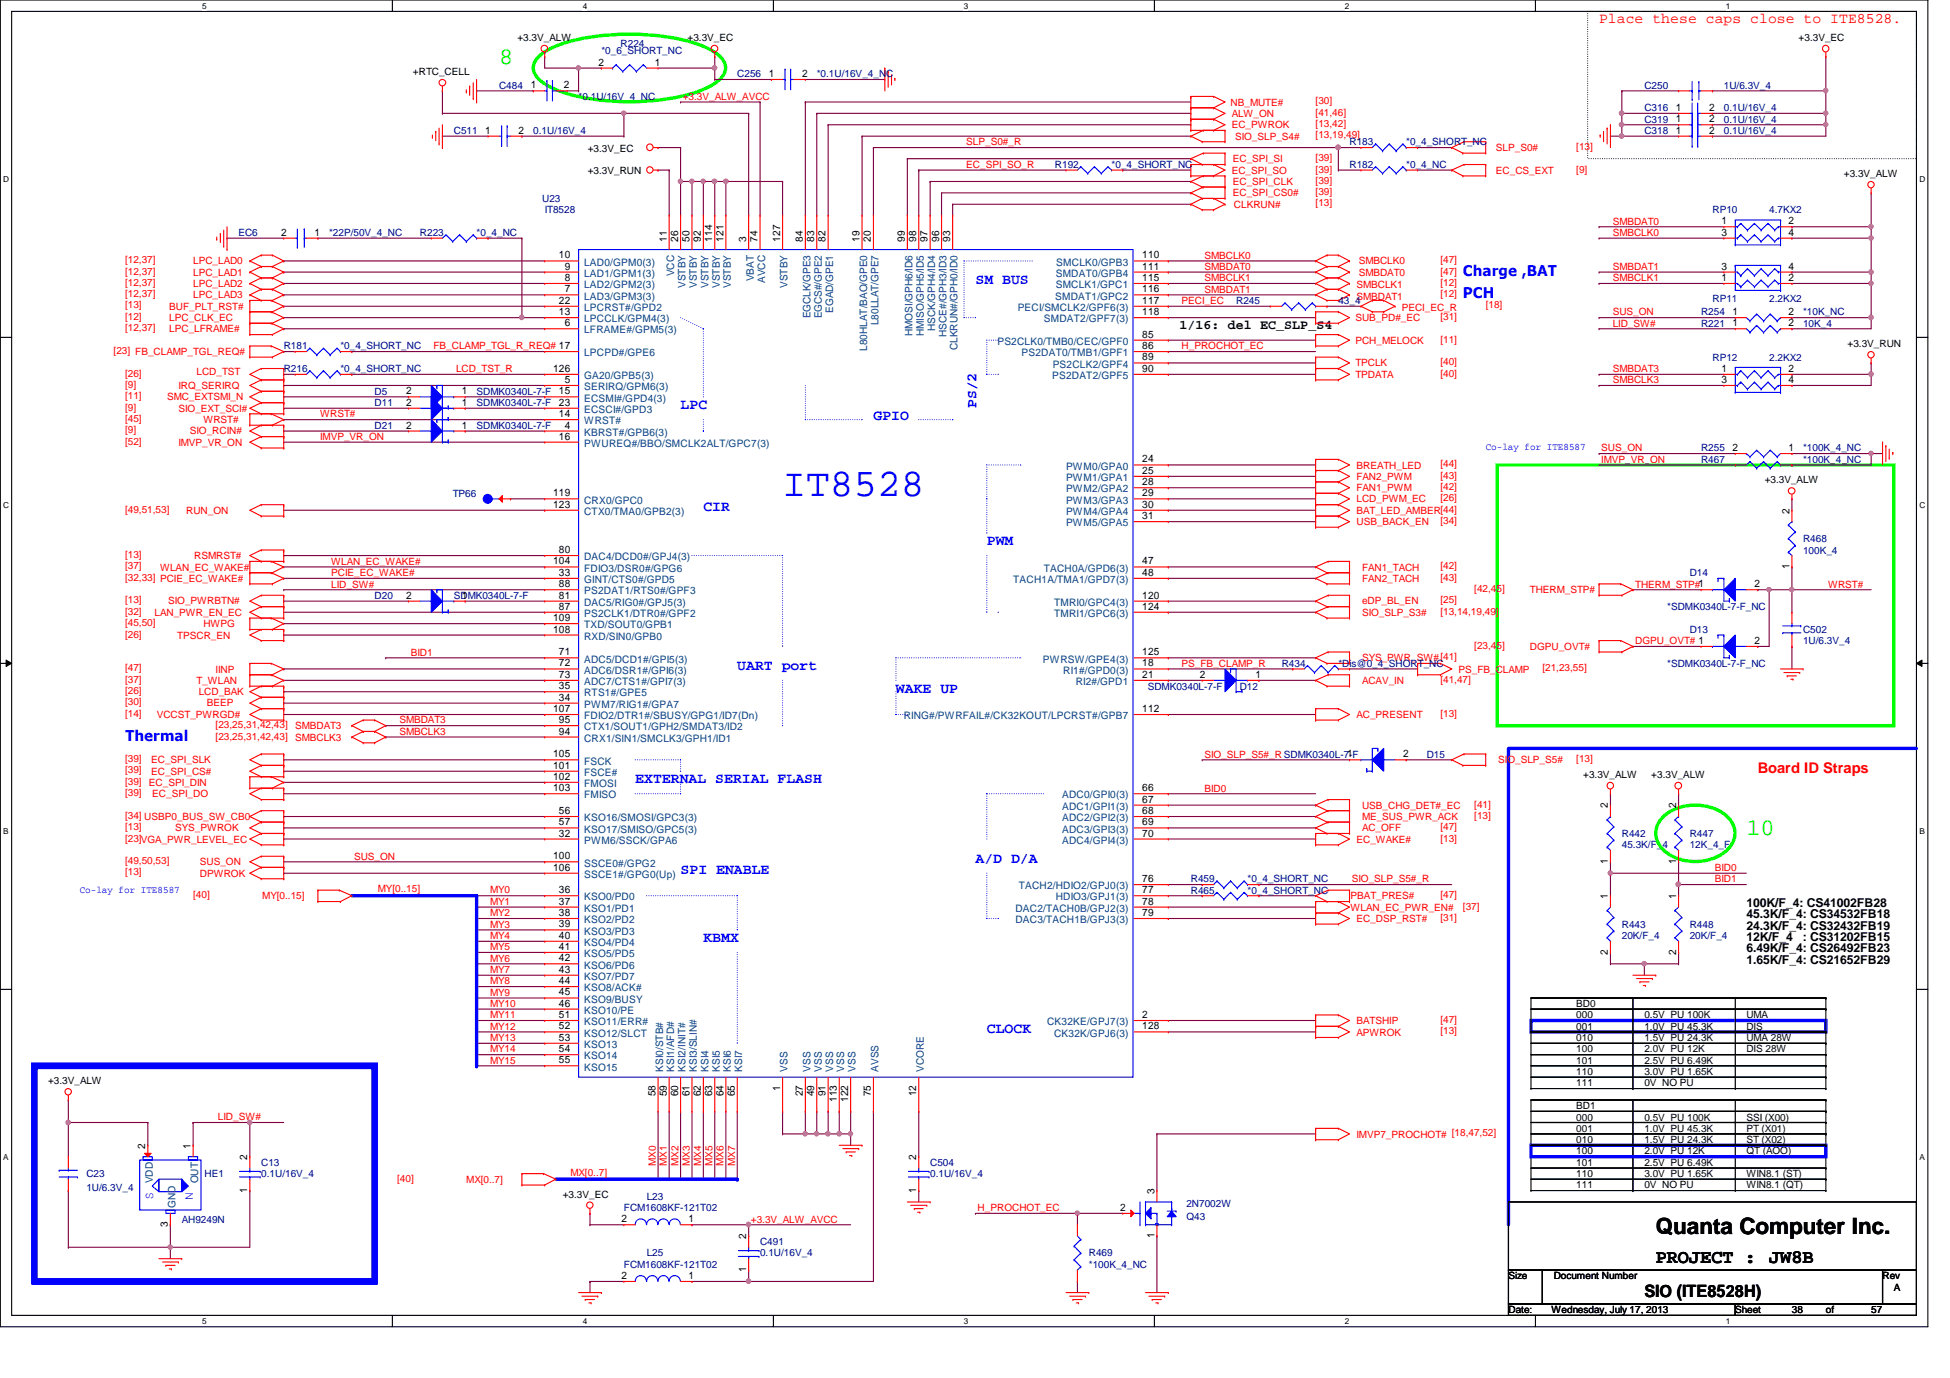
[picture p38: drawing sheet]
<svg xmlns="http://www.w3.org/2000/svg" width="297mm" height="210mm" viewBox="0 0 297 210" stroke-linecap="round" stroke-linejoin="round" font-family="sans-serif">
<defs><g id="words">
<text font-size="6" fill="#00f" x="119.2" y="75.6">IT8528</text>
<g font-size="3.6" fill="#0f0">
<text x="76" y="9.7">8</text>
<text x="266" y="127.2">10</text>
</g>
<text font-size="3.4" x="252.2" y="188">Quanta Computer Inc.</text>
<text font-size="2.9" x="252.2" y="192.4">PROJECT : JW8B</text>
<text font-size="2.6" x="250.5" y="197.6">SIO (ITE8528H)</text>
<g font-size="2.2" fill="#f00">
<text x="243.6" y="3.6">Place these caps close to ITE8528.</text>
<text x="267.8" y="117.8">Board ID Straps</text>
</g>
<g font-size="2.2" fill="#00f">
<text x="148.6" y="43.3">SM BUS</text>
<text x="222.8" y="42">Charge ,BAT</text>
<text x="222.8" y="45.5">PCH</text>
<text x="103.7" y="62.3">LPC</text>
<text x="133.1" y="64.1">GPIO</text>
<text x="148.8" y="62.2" transform="rotate(-90 148.8 62.2)">PS/2</text>
<text x="107.1" y="77.9">CIR</text>
<text x="150.3" y="83.1">PWM</text>
<text x="112.3" y="102.1">UART port</text>
<text x="136.5" y="105.5">WAKE UP</text>
<text x="19" y="112.8">Thermal</text>
<text x="96.8" y="119.3">EXTERNAL SERIAL FLASH</text>
<text x="148.6" y="131.4">A/D D/A</text>
<text x="103.7" y="133.1">SPI ENABLE</text>
<text x="107.1" y="143.5">KBMX</text>
<text x="150.3" y="157.3">CLOCK</text>
</g>
<text font-size="2" x="179.7" y="50.1">1/16: del EC_SLP_S4</text>
<g font-size="1.9">
<text x="266" y="138.1">100K/F_4: CS41002FB28</text>
<text x="266" y="139.9">45.3K/F_4: CS34532FB18</text>
<text x="266" y="141.6">24.3K/F_4: CS32432FB19</text>
<text x="266" y="143.3">12K/F_4</text>
<text x="274.6" y="143.3">: CS31202FB15</text>
<text x="266" y="145.1">6.49K/F_4: CS26492FB23</text>
<text x="266" y="146.8">1.65K/F_4: CS21652FB29</text>
</g>
<g font-size="1.6">
<text x="91.2" y="10">2</text>
<text x="99.7" y="10">1</text>
<text x="117.1" y="11.7">1</text>
<text x="122.2" y="11.7">2</text>
<text x="80.9" y="13.5">1</text>
<text x="85.9" y="13.5">2</text>
<text x="255.3" y="16.9">1</text>
<text x="260.3" y="16.9">2</text>
<text x="73.9" y="20.4">1</text>
<text x="79" y="20.4">2</text>
<text x="255.3" y="20.4">1</text>
<text x="255.3" y="18.6">1</text>
<text x="260.3" y="20.4">2</text>
<text x="260.3" y="18.6">2</text>
<text x="42.8" y="35.9">2</text>
<text x="47.9" y="35.9">1</text>
<text x="262.2" y="34.2">1</text>
<text x="262.2" y="35.9">3</text>
<text x="272.5" y="34.2">2</text>
<text x="272.5" y="35.9">4</text>
<text x="85.1" y="39.4">10</text>
<text x="86" y="41.1">9</text>
<text x="101.6" y="36.8" transform="rotate(-90 101.6 36.8)">11</text>
<text x="103.3" y="36.8" transform="rotate(-90 103.3 36.8)">26</text>
<text x="105" y="36.8" transform="rotate(-90 105 36.8)">50</text>
<text x="106.8" y="36.8" transform="rotate(-90 106.8 36.8)">92</text>
<text x="108.5" y="36.8" transform="rotate(-90 108.5 36.8)">114</text>
<text x="110.2" y="36.8" transform="rotate(-90 110.2 36.8)">121</text>
<text x="113.7" y="36.8" transform="rotate(-90 113.7 36.8)">3</text>
<text x="115.4" y="36.8" transform="rotate(-90 115.4 36.8)">74</text>
<text x="118.8" y="36.8" transform="rotate(-90 118.8 36.8)">127</text>
<text x="122.3" y="36.8" transform="rotate(-90 122.3 36.8)">84</text>
<text x="124" y="36.8" transform="rotate(-90 124 36.8)">83</text>
<text x="125.8" y="36.8" transform="rotate(-90 125.8 36.8)">82</text>
<text x="130.9" y="36.8" transform="rotate(-90 130.9 36.8)">19</text>
<text x="132.7" y="36.8" transform="rotate(-90 132.7 36.8)">20</text>
<text x="137.8" y="36.8" transform="rotate(-90 137.8 36.8)">99</text>
<text x="139.6" y="36.8" transform="rotate(-90 139.6 36.8)">98</text>
<text x="141.3" y="36.8" transform="rotate(-90 141.3 36.8)">97</text>
<text x="143" y="36.8" transform="rotate(-90 143 36.8)">96</text>
<text x="144.7" y="36.8" transform="rotate(-90 144.7 36.8)">93</text>
<text x="174" y="39.4">110</text>
<text x="174" y="41.1">111</text>
<text x="262.2" y="41.1">3</text>
<text x="272.5" y="41.1">4</text>
<text x="85.1" y="46.3">22</text>
<text x="86" y="42.8">8</text>
<text x="86" y="44.5">7</text>
<text x="174" y="42.8">115</text>
<text x="174" y="44.5">116</text>
<text x="174" y="46.3">117</text>
<text x="262.2" y="42.8">1</text>
<text x="272.5" y="42.8">2</text>
<text x="85.1" y="48">13</text>
<text x="86" y="49.7">6</text>
<text x="174" y="51.4">85</text>
<text x="174" y="53.2">86</text>
<text x="174" y="48">118</text>
<text x="263.9" y="48">1</text>
<text x="263.9" y="49.7">1</text>
<text x="272.5" y="48">2</text>
<text x="272.5" y="49.7">2</text>
<text x="84.2" y="56.6">126</text>
<text x="86" y="58.3">5</text>
<text x="174" y="54.9">89</text>
<text x="174" y="56.6">90</text>
<text x="262.2" y="56.6">1</text>
<text x="262.2" y="58.3">3</text>
<text x="272.5" y="56.6">2</text>
<text x="272.5" y="58.3">4</text>
<text x="61.8" y="61.8">2</text>
<text x="61.8" y="60.1">2</text>
<text x="61.8" y="65.3">2</text>
<text x="70.4" y="61.8">1</text>
<text x="70.4" y="60.1">1</text>
<text x="70.4" y="65.3">1</text>
<text x="85.1" y="63.5">14</text>
<text x="85.1" y="60.1">15</text>
<text x="85.1" y="61.8">23</text>
<text x="86" y="65.3">4</text>
<text x="85.1" y="67">16</text>
<text x="174" y="70.4">24</text>
<text x="263.9" y="68.7">2</text>
<text x="272.5" y="68.7">1</text>
<text x="84.2" y="77.3">123</text>
<text x="84.2" y="75.6">119</text>
<text x="174" y="72.2">25</text>
<text x="174" y="73.9">28</text>
<text x="174" y="75.6">29</text>
<text x="174" y="77.3">30</text>
<text x="174" y="79.1">31</text>
<text x="272.6" y="78.2" transform="rotate(-90 272.6 78.2)">2</text>
<text x="84.2" y="86">104</text>
<text x="85.1" y="89.5">88</text>
<text x="85.1" y="87.7">33</text>
<text x="85.1" y="84.2">80</text>
<text x="174" y="86">47</text>
<text x="174" y="87.7">48</text>
<text x="267.2" y="89.5">2</text>
<text x="272.6" y="86.7" transform="rotate(-90 272.6 86.7)">1</text>
<text x="61.8" y="91.2">2</text>
<text x="70.4" y="91.2">1</text>
<text x="84.2" y="94.6">109</text>
<text x="85.1" y="92.9">87</text>
<text x="85.1" y="91.2">81</text>
<text x="174" y="91.2">120</text>
<text x="174" y="92.9">124</text>
<text x="84.2" y="96.4">108</text>
<text x="85.1" y="99.8">71</text>
<text x="85.1" y="101.5">72</text>
<text x="174" y="99.8">125</text>
<text x="174" y="101.5">18</text>
<text x="267.2" y="98.1">2</text>
<text x="85.1" y="105">35</text>
<text x="85.1" y="106.7">34</text>
<text x="85.1" y="103.3">73</text>
<text x="174" y="103.3">21</text>
<text x="182.7" y="103.3">2</text>
<text x="191.3" y="103.3">1</text>
<text x="84.2" y="108.5">107</text>
<text x="85.1" y="111.9">94</text>
<text x="85.1" y="110.2">95</text>
<text x="174" y="108.5">112</text>
<text x="84.2" y="115.4">105</text>
<text x="84.2" y="117.1">101</text>
<text x="84.2" y="118.8">102</text>
<text x="205.2" y="115.4">1</text>
<text x="213.7" y="115.4">2</text>
<text x="84.2" y="120.5">103</text>
<text x="85.1" y="124">56</text>
<text x="85.1" y="125.7">57</text>
<text x="174" y="120.5">66</text>
<text x="174" y="122.3">67</text>
<text x="174" y="124">68</text>
<text x="174" y="125.7">69</text>
<text x="244.9" y="123.1" transform="rotate(-90 244.9 123.1)">2</text>
<text x="255.3" y="123.1" transform="rotate(-90 255.3 123.1)">2</text>
<text x="84.2" y="130.9">100</text>
<text x="85.1" y="127.4">32</text>
<text x="174" y="127.4">70</text>
<text x="244.9" y="131.6" transform="rotate(-90 244.9 131.6)">1</text>
<text x="255.3" y="131.6" transform="rotate(-90 255.3 131.6)">1</text>
<text x="84.2" y="132.6">106</text>
<text x="85.1" y="136.1">36</text>
<text x="85.1" y="137.8">37</text>
<text x="174" y="137.8">78</text>
<text x="174" y="136.1">77</text>
<text x="174" y="134.4">76</text>
<text x="244.9" y="136.9" transform="rotate(-90 244.9 136.9)">1</text>
<text x="255.3" y="136.9" transform="rotate(-90 255.3 136.9)">1</text>
<text x="85.1" y="139.5">38</text>
<text x="85.1" y="141.3">39</text>
<text x="85.1" y="143">40</text>
<text x="174" y="139.5">79</text>
<text x="85.1" y="144.7">41</text>
<text x="85.1" y="146.4">42</text>
<text x="85.1" y="148.2">43</text>
<text x="85.1" y="149.9">44</text>
<text x="244.9" y="145.5" transform="rotate(-90 244.9 145.5)">2</text>
<text x="255.3" y="145.5" transform="rotate(-90 255.3 145.5)">2</text>
<text x="85.1" y="151.6">45</text>
<text x="85.1" y="153.3">46</text>
<text x="85.1" y="155.1">51</text>
<text x="174" y="155.1">2</text>
<text x="85.1" y="156.8">52</text>
<text x="85.1" y="158.5">53</text>
<text x="85.1" y="160.3">54</text>
<text x="85.1" y="162">55</text>
<text x="174" y="156.8">128</text>
<text x="99.9" y="167" transform="rotate(-90 99.9 167)">58</text>
<text x="101.6" y="167" transform="rotate(-90 101.6 167)">59</text>
<text x="103.3" y="167" transform="rotate(-90 103.3 167)">60</text>
<text x="105" y="167" transform="rotate(-90 105 167)">61</text>
<text x="106.8" y="167" transform="rotate(-90 106.8 167)">62</text>
<text x="108.5" y="167" transform="rotate(-90 108.5 167)">63</text>
<text x="110.2" y="167" transform="rotate(-90 110.2 167)">64</text>
<text x="111.9" y="167" transform="rotate(-90 111.9 167)">65</text>
<text x="118.8" y="166.2" transform="rotate(-90 118.8 166.2)">1</text>
<text x="122.3" y="167" transform="rotate(-90 122.3 167)">27</text>
<text x="124" y="167" transform="rotate(-90 124 167)">49</text>
<text x="125.8" y="167" transform="rotate(-90 125.8 167)">91</text>
<text x="127.5" y="167.9" transform="rotate(-90 127.5 167.9)">113</text>
<text x="129.2" y="167.9" transform="rotate(-90 129.2 167.9)">122</text>
<text x="132.7" y="167" transform="rotate(-90 132.7 167)">75</text>
<text x="139.6" y="167" transform="rotate(-90 139.6 167)">12</text>
<text x="22.1" y="175" transform="rotate(-90 22.1 175)">2</text>
<text x="29" y="175" transform="rotate(-90 29 175)">1</text>
<text x="37.7" y="176.7" transform="rotate(-90 37.7 176.7)">2</text>
<text x="139.6" y="176.7" transform="rotate(-90 139.6 176.7)">2</text>
<text x="37.7" y="181.7" transform="rotate(-90 37.7 181.7)">1</text>
<text x="139.6" y="181.7" transform="rotate(-90 139.6 181.7)">1</text>
<text x="170.6" y="184.4">2</text>
<text x="175.8" y="181.9" transform="rotate(-90 175.8 181.9)">3</text>
<text x="25.6" y="186.9" transform="rotate(-90 25.6 186.9)">3</text>
<text x="94.7" y="186.2">2</text>
<text x="104.9" y="186.2">1</text>
<text x="113.7" y="188.8" transform="rotate(-90 113.7 188.8)">2</text>
<text x="175.8" y="188.6" transform="rotate(-90 175.8 188.6)">1</text>
<text x="94.7" y="194.8">2</text>
<text x="104.9" y="194.8">1</text>
<text x="113.7" y="193.8" transform="rotate(-90 113.7 193.8)">1</text>
</g>
<g font-size="1.6" fill="#004080">
<text x="89" y="40.5">LAD0/GPM0(3)</text>
<text x="160.9" y="40.5">SMCLK0/GPB3</text>
<text x="89" y="42.2">LAD1/GPM1(3)</text>
<text x="89" y="43.9">LAD2/GPM2(3)</text>
<text x="89" y="45.6">LAD3/GPM3(3)</text>
<text x="89" y="47.4">LPCRST#/GPD2</text>
<text x="102.7" y="42.1" transform="rotate(-90 102.7 42.1)">VCC</text>
<text x="104.4" y="43.9" transform="rotate(-90 104.4 43.9)">VSTBY</text>
<text x="106.2" y="43.9" transform="rotate(-90 106.2 43.9)">VSTBY</text>
<text x="107.9" y="43.9" transform="rotate(-90 107.9 43.9)">VSTBY</text>
<text x="109.6" y="43.9" transform="rotate(-90 109.6 43.9)">VSTBY</text>
<text x="111.3" y="43.9" transform="rotate(-90 111.3 43.9)">VSTBY</text>
<text x="114.8" y="42.8" transform="rotate(-90 114.8 42.8)">VBAT</text>
<text x="116.5" y="43.1" transform="rotate(-90 116.5 43.1)">AVCC</text>
<text x="120" y="43.9" transform="rotate(-90 120 43.9)">VSTBY</text>
<text x="126.9" y="47.7" transform="rotate(-90 126.9 47.7)">EGAD/GPE1</text>
<text x="155" y="47.4">PECI/SMCLK2/GPF6(3)</text>
<text x="160.7" y="45.6">SMDAT1/GPC2</text>
<text x="160.8" y="43.9">SMCLK1/GPC1</text>
<text x="160.8" y="42.2">SMDAT0/GPB4</text>
<text x="89" y="49.1">LPCCLK/GPM4(3)</text>
<text x="89" y="50.8">LFRAME#/GPM5(3)</text>
<text x="123.4" y="48.5" transform="rotate(-90 123.4 48.5)">EGCLK/GPE3</text>
<text x="125.2" y="48.5" transform="rotate(-90 125.2 48.5)">EGCS#/GPE2</text>
<text x="132.1" y="53.4" transform="rotate(-90 132.1 53.4)">L80HLAT/BAO/GPE0</text>
<text x="133.8" y="49.5" transform="rotate(-90 133.8 49.5)">L80LLAT/GPE7</text>
<text x="139" y="51.2" transform="rotate(-90 139 51.2)">HMOSI/GPH6/ID6</text>
<text x="140.7" y="51.2" transform="rotate(-90 140.7 51.2)">HMISO/GPH5/ID5</text>
<text x="142.4" y="50.5" transform="rotate(-90 142.4 50.5)">HSCK/GPH4/ID4</text>
<text x="144.2" y="51.3" transform="rotate(-90 144.2 51.3)">HSCE#/GPH3/ID3</text>
<text x="145.9" y="53.3" transform="rotate(-90 145.9 53.3)">CLKRUN#/GPH0/ID0</text>
<text x="151.9" y="52.5">PS2CLK0/TMB0/CEC/GPF0</text>
<text x="159" y="49.1">SMDAT2/GPF7(3)</text>
<text x="89" y="54.3">LPCPD#/GPE6</text>
<text x="89" y="59.4">SERIRQ/GPM6(3)</text>
<text x="89" y="57.7">GA20/GPB5(3)</text>
<text x="155.6" y="54.3">PS2DAT0/TMB1/GPF1</text>
<text x="160.3" y="57.7">PS2DAT2/GPF5</text>
<text x="160.4" y="56">PS2CLK2/GPF4</text>
<text x="89" y="64.6">WRST#</text>
<text x="89" y="61.2">ECSMI#/GPD4(3)</text>
<text x="89" y="62.9">ECSCI#/GPD3</text>
<text x="89" y="66.4">KBRST#/GPB6(3)</text>
<text x="89" y="68.1">PWUREQ#/BBO/SMCLK2ALT/GPC7(3)</text>
<text x="162.4" y="71.5">PWM0/GPA0</text>
<text x="89" y="76.7">CRX0/GPC0</text>
<text x="162.4" y="73.3">PWM1/GPA1</text>
<text x="162.4" y="75">PWM2/GPA2</text>
<text x="162.4" y="76.7">PWM3/GPA3</text>
<text x="89" y="78.4">CTX0/TMA0/GPB2(3)</text>
<text x="162.4" y="78.4">PWM4/GPA4</text>
<text x="162.4" y="80.2">PWM5/GPA5</text>
<text x="89" y="87.1">FDIO3/DSR0#/GPG6</text>
<text x="89" y="88.8">GINT/CTS0#/GPD5</text>
<text x="89" y="85.3">DAC4/DCD0#/GPJ4(3)</text>
<text x="154.3" y="88.8">TACH1A/TMA1/GPD7(3)</text>
<text x="159" y="87.1">TACH0A/GPD6(3)</text>
<text x="89" y="94">PS2CLK1/DTR0#/GPF2</text>
<text x="89" y="95.7">TXD/SOUT0/GPB1</text>
<text x="89" y="90.6">PS2DAT1/RTS0#/GPF3</text>
<text x="89" y="92.3">DAC5/RIG0#/GPJ5(3)</text>
<text x="160.6" y="92.3">TMRI0/GPC4(3)</text>
<text x="160.6" y="94">TMRI1/GPC6(3)</text>
<text x="89" y="97.5">RXD/SIN0/GPB0</text>
<text x="89" y="100.9">ADC5/DCD1#/GPI5(3)</text>
<text x="158.9" y="100.9">PWRSW/GPE4(3)</text>
<text x="89" y="106.1">RTS1#/GPE5</text>
<text x="89" y="107.8">PWM7/RIG1#/GPA7</text>
<text x="89" y="102.6">ADC6/DSR1#/GPI6(3)</text>
<text x="89" y="104.4">ADC7/CTS1#/GPI7(3)</text>
<text x="162" y="102.6">RI1#/GPD0(3)</text>
<text x="163.9" y="104.4">RI2#/GPD1</text>
<text x="89" y="113">CRX1/SIN1/SMCLK3/GPH1/ID1</text>
<text x="89" y="111.3">CTX1/SOUT1/GPH2/SMDAT3/ID2</text>
<text x="89" y="109.6">FDIO2/DTR1#/SBUSY/GPG1/ID7(Dn)</text>
<text x="137.7" y="109.6">RING#/PWRFAIL#/CK32KOUT/LPCRST#/GPB7</text>
<text x="89" y="116.5">FSCK</text>
<text x="89" y="118.2">FSCE#</text>
<text x="89" y="119.9">FMOSI</text>
<text x="89" y="125.1">KSO16/SMOSI/GPC3(3)</text>
<text x="89" y="121.6">FMISO</text>
<text x="161.8" y="121.6">ADC0/GPI0(3)</text>
<text x="161.8" y="123.4">ADC1/GPI1(3)</text>
<text x="161.8" y="125.1">ADC2/GPI2(3)</text>
<text x="89" y="132">SSCE0#/GPG2</text>
<text x="89" y="126.8">KSO17/SMISO/GPC5(3)</text>
<text x="89" y="128.5">PWM6/SSCK/GPA6</text>
<text x="161.8" y="126.8">ADC3/GPI3(3)</text>
<text x="161.8" y="128.5">ADC4/GPI4(3)</text>
<text x="89" y="133.7">SSCE1#/GPG0(Up)</text>
<text x="89" y="137.2">KSO0/PD0</text>
<text x="155.2" y="135.5">TACH2/HDIO2/GPJ0(3)</text>
<text x="160.8" y="137.2">HDIO3/GPJ1(3)</text>
<text x="89" y="138.9">KSO1/PD1</text>
<text x="89" y="140.6">KSO2/PD2</text>
<text x="89" y="142.4">KSO3/PD3</text>
<text x="154.7" y="140.6">DAC3/TACH1B/GPJ3(3)</text>
<text x="154.7" y="138.9">DAC2/TACH0B/GPJ2(3)</text>
<text x="89" y="144.1">KSO4/PD4</text>
<text x="89" y="145.8">KSO5/PD5</text>
<text x="89" y="147.5">KSO6/PD6</text>
<text x="89" y="149.3">KSO7/PD7</text>
<text x="89" y="151">KSO8/ACK#</text>
<text x="89" y="152.7">KSO9/BUSY</text>
<text x="89" y="154.4">KSO10/PE</text>
<text x="89" y="156.2">KSO11/ERR#</text>
<text x="89" y="157.9">KSO12/SLCT</text>
<text x="89" y="159.6">KSO13</text>
<text x="89" y="161.4">KSO14</text>
<text x="159.5" y="156.2">CK32KE/GPJ7(3)</text>
<text x="160.6" y="157.9">CK32K/GPJ6(3)</text>
<text x="89" y="163.1">KSO15</text>
<text x="101" y="163.2" transform="rotate(-90 101 163.2)">KSI0/STB#</text>
<text x="102.7" y="163.2" transform="rotate(-90 102.7 163.2)">KSI1/AFD#</text>
<text x="104.4" y="163.2" transform="rotate(-90 104.4 163.2)">KSI2/INIT#</text>
<text x="106.2" y="163.2" transform="rotate(-90 106.2 163.2)">KSI3/SLIN#</text>
<text x="107.9" y="163.2" transform="rotate(-90 107.9 163.2)">KSI4</text>
<text x="109.6" y="163.2" transform="rotate(-90 109.6 163.2)">KSI5</text>
<text x="111.3" y="163.2" transform="rotate(-90 111.3 163.2)">KSI6</text>
<text x="113.1" y="163.2" transform="rotate(-90 113.1 163.2)">KSI7</text>
<text x="120" y="163.2" transform="rotate(-90 120 163.2)">VSS</text>
<text x="123.4" y="163.2" transform="rotate(-90 123.4 163.2)">VSS</text>
<text x="125.2" y="163.2" transform="rotate(-90 125.2 163.2)">VSS</text>
<text x="126.9" y="163.2" transform="rotate(-90 126.9 163.2)">VSS</text>
<text x="128.6" y="163.2" transform="rotate(-90 128.6 163.2)">VSS</text>
<text x="130.3" y="163.2" transform="rotate(-90 130.3 163.2)">VSS</text>
<text x="133.8" y="163.2" transform="rotate(-90 133.8 163.2)">AVSS</text>
<text x="140.7" y="163.2" transform="rotate(-90 140.7 163.2)">VCORE</text>
<text x="23.3" y="180.3" transform="rotate(-90 23.3 180.3)">VDD</text>
<text x="26.7" y="184" transform="rotate(-90 26.7 184)">GND</text>
<text x="30.2" y="180.3" transform="rotate(-90 30.2 180.3)">OUT</text>
</g>
<g font-size="1.5">
<text x="62.9" y="11.4">+RTC_CELL</text>
<text x="78.8" y="6.2">+3.3V_ALW</text>
<text x="104.7" y="6.2">+3.3V_EC</text>
<text x="274" y="6.2">+3.3V_EC</text>
<text x="89.5" y="23.2">+3.3V_EC</text>
<text x="89.5" y="26.5">+3.3V_RUN</text>
<text x="280.9" y="27">+3.3V_ALW</text>
<text x="281.4" y="52.9">+3.3V_RUN</text>
<text x="268.8" y="73.6">+3.3V_ALW</text>
<text x="241.2" y="118.5">+3.3V_ALW</text>
<text x="251.5" y="118.5">+3.3V_ALW</text>
<text x="240.1" y="153.4">BD0</text>
<text x="240.1" y="155.1">000</text>
<text x="250.5" y="155.1">0.5V PU 100K</text>
<text x="266" y="155.1">UMA</text>
<text x="240.1" y="158.6">010</text>
<text x="240.1" y="160.3">100</text>
<text x="240.1" y="156.8">001</text>
<text x="250.5" y="156.8">1.0V PU 45.3K</text>
<text x="250.5" y="158.6">1.5V PU 24.3K</text>
<text x="250.5" y="160.3">2.0V PU 12K</text>
<text x="266" y="156.8">DIS</text>
<text x="266" y="158.6">UMA 28W</text>
<text x="266" y="160.3">DIS 28W</text>
<text x="7.3" y="165.1">+3.3V_ALW</text>
<text x="240.1" y="165.5">111</text>
<text x="240.1" y="163.7">110</text>
<text x="240.1" y="162.1">101</text>
<text x="250.5" y="162.1">2.5V PU 6.49K</text>
<text x="250.5" y="163.7">3.0V PU 1.65K</text>
<text x="250.5" y="165.5">0V NO PU</text>
<text x="240.1" y="169">BD1</text>
<text x="240.1" y="170.7">000</text>
<text x="240.1" y="172.4">001</text>
<text x="250.5" y="170.7">0.5V PU 100K</text>
<text x="250.5" y="172.4">1.0V PU 45.3K</text>
<text x="266" y="172.4">PT (X01)</text>
<text x="266" y="170.7">SSI (X00)</text>
<text x="240.1" y="179.3">110</text>
<text x="240.1" y="174.1">010</text>
<text x="240.1" y="177.6">101</text>
<text x="240.1" y="175.9">100</text>
<text x="250.5" y="174.1">1.5V PU 24.3K</text>
<text x="250.5" y="175.9">2.0V PU 12K</text>
<text x="250.5" y="177.6">2.5V PU 6.49K</text>
<text x="250.5" y="179.3">3.0V PU 1.65K</text>
<text x="266" y="174.1">ST (X02)</text>
<text x="266" y="175.9">QT (AOO)</text>
<text x="266" y="179.3">WIN8.1 (ST)</text>
<text x="85.7" y="182.4">+3.3V_EC</text>
<text x="240.1" y="181">111</text>
<text x="250.5" y="181">0V NO PU</text>
<text x="266" y="181">WIN8.1 (QT)</text>
<text x="229.8" y="194.9">Size</text>
<text x="236.7" y="194.9">Document Number</text>
<text x="286.8" y="194.9">Rev</text>
<text x="288.5" y="196.6">A</text>
<text x="229.8" y="200">Date:</text>
<text x="236.3" y="200">Wednesday, July 17, 2013</text>
<text x="264.3" y="200">Sheet</text>
<text x="273" y="200">38</text>
<text x="278.1" y="200">of</text>
<text x="285" y="200">57</text>
</g>
<g font-size="1.5" fill="#000080">
<text x="91.6" y="8.3">*0_6_SHORT_NC</text>
<text x="94.5" y="7.1">R224</text>
<text x="112.3" y="11.8">C256</text>
<text x="124.4" y="11.8">*0.1U/16V_4_NC</text>
<text x="76" y="13.5">C484</text>
<text x="88.1" y="15.2">*0.1U/16V_4_NC</text>
<text x="250.5" y="16.9">C316</text>
<text x="250.5" y="13.5">C250</text>
<text x="262.6" y="16.9">0.1U/16V_4</text>
<text x="262.6" y="13.5">1U/6.3V_4</text>
<text x="69.1" y="20.4">C511</text>
<text x="81.2" y="20.4">0.1U/16V_4</text>
<text x="205.6" y="22.1">R183</text>
<text x="214.2" y="22.1">*0_4_SHORT_NC</text>
<text x="250.5" y="20.4">C318</text>
<text x="250.5" y="18.7">C319</text>
<text x="262.6" y="20.4">0.1U/16V_4</text>
<text x="262.6" y="18.7">0.1U/16V_4</text>
<text x="160.7" y="25.6">R192</text>
<text x="169.3" y="25.6">*0_4_SHORT_NC</text>
<text x="205.6" y="25.6">R182</text>
<text x="214.2" y="25.6">*0_4_NC</text>
<text x="36.3" y="35.9">EC6</text>
<text x="50.1" y="35.9">*22P/50V_4_NC</text>
<text x="64" y="35.9">R223</text>
<text x="72.6" y="35.9">*0_4_NC</text>
<text x="82.6" y="30.8">U23</text>
<text x="83" y="32.5">IT8528</text>
<text x="260.9" y="32.5">RP10</text>
<text x="269.5" y="32.5">4.7KX2</text>
<text x="188.3" y="46.3">R245</text>
<text x="203.9" y="46.3">43_4</text>
<text x="260.9" y="46">RP11</text>
<text x="269.5" y="46">2.2KX2</text>
<text x="43.2" y="53.2">R181</text>
<text x="51.9" y="53.2">*0_4_SHORT_NC</text>
<text x="259.1" y="48">R254</text>
<text x="259.1" y="49.8">R221</text>
<text x="274.7" y="48">*10K_NC</text>
<text x="274.7" y="49.8">10K_4</text>
<text x="43.2" y="56.7">R216</text>
<text x="51.9" y="56.7">*0_4_SHORT_NC</text>
<text x="260.9" y="54.9">RP12</text>
<text x="269.5" y="54.9">2.2KX2</text>
<text x="57.1" y="61.8">D11</text>
<text x="57.1" y="60.1">D5</text>
<text x="57.1" y="65.3">D21</text>
<text x="72.6" y="60.1">SDMK0340L-7-F</text>
<text x="72.6" y="61.8">SDMK0340L-7-F</text>
<text x="72.6" y="65.3">SDMK0340L-7-F</text>
<text x="259.1" y="68.7">R255</text>
<text x="259.1" y="70.5">R467</text>
<text x="274.7" y="68.7">*100K_4_NC</text>
<text x="274.7" y="70.5">*100K_4_NC</text>
<text x="69" y="75.7">TP66</text>
<text x="274.7" y="82.6">R468</text>
<text x="257.4" y="87.8">D14</text>
<text x="274.7" y="84.3">100K_4</text>
<text x="57.1" y="91.2">D20</text>
<text x="69.1" y="91.2">SDMK0340L-7-F</text>
<text x="254" y="93">*SDMK0340L-7-F_NC</text>
<text x="195.2" y="101.6">R434</text>
<text x="203.9" y="101.6">*Dis@0_4_SHORT_NC</text>
<text x="254" y="101.6">*SDMK0340L-7-F_NC</text>
<text x="257.4" y="96.4">D13</text>
<text x="274.7" y="96.4">C502</text>
<text x="274.7" y="98.1">1U/6.3V_4</text>
<text x="174.8" y="105">SDMK0340L-7-F</text>
<text x="188.8" y="105">D12</text>
<text x="217.3" y="115.4">D15</text>
<text x="247.1" y="127.5">R442</text>
<text x="247.1" y="129.2">45.3K/F_4</text>
<text x="257.4" y="127.5">R447</text>
<text x="257.4" y="129.2">12K_4_F</text>
<text x="181.4" y="134.4">R459</text>
<text x="181.4" y="136.1">R465</text>
<text x="190" y="134.4">*0_4_SHORT_NC</text>
<text x="190" y="136.1">*0_4_SHORT_NC</text>
<text x="247.1" y="141.3">R443</text>
<text x="247.1" y="143">20K/F_4</text>
<text x="257.4" y="141.3">R448</text>
<text x="257.4" y="143">20K/F_4</text>
<text x="13.2" y="179.3">C23</text>
<text x="31.2" y="179.3">HE1</text>
<text x="39.8" y="177.6">C13</text>
<text x="39.8" y="179.3">0.1U/16V_4</text>
<text x="141.7" y="177.6">C504</text>
<text x="141.7" y="179.3">0.1U/16V_4</text>
<text x="13.2" y="181.4">1U/6.3V_4</text>
<text x="95" y="184.5">FCM1608KF-121T02</text>
<text x="98.5" y="182.8">L23</text>
<text x="180.7" y="185.9">Q43</text>
<text x="180.7" y="183.8">2N7002W</text>
<text x="27.7" y="186.2">AH9249N</text>
<text x="98.5" y="191.4">L25</text>
<text x="115.8" y="189.7">C491</text>
<text x="115.8" y="191.4">0.1U/16V_4</text>
<text x="165.9" y="191.4">R469</text>
<text x="95" y="193.1">FCM1608KF-121T02</text>
<text x="165.9" y="193.1">*100K_4_NC</text>
</g>
<g font-size="1.5" fill="#f00">
<text x="104" y="15.2">+3.3V_ALW_AVCC</text>
<text x="187.4" y="16.1">NB_MUTE#</text>
<text x="187.6" y="17.8">ALW_ON</text>
<text x="200.4" y="15.9">[30]</text>
<text x="200.4" y="17.7">[41,46]</text>
<text x="147.2" y="22.1">SLP_S0#_R</text>
<text x="187.6" y="19.6">EC_PWROK</text>
<text x="188.1" y="21.3">SIO_SLP_S4#</text>
<text x="200.4" y="21.1">[13,19,49]</text>
<text x="200.4" y="19.4">[13,42]</text>
<text x="227.9" y="23">SLP_S0#</text>
<text x="240.1" y="22.8">[13]</text>
<text x="147.2" y="25.6">EC_SPI_SO_R</text>
<text x="187.6" y="26.5">EC_SPI_SO</text>
<text x="187.8" y="29.9">EC_SPI_CS0#</text>
<text x="187.8" y="24.7">EC_SPI_SI</text>
<text x="187.8" y="28.2">EC_SPI_CLK</text>
<text x="200.4" y="29.7">[39]</text>
<text x="200.4" y="24.6">[39]</text>
<text x="200.4" y="28">[39]</text>
<text x="200.4" y="26.3">[39]</text>
<text x="227.9" y="26.5">EC_CS_EXT</text>
<text x="240.1" y="26.3">[9]</text>
<text x="188" y="31.6">CLKRUN#</text>
<text x="200.4" y="31.5">[13]</text>
<text x="245.7" y="34.2">SMBDAT0</text>
<text x="245.7" y="35.9">SMBCLK0</text>
<text x="19" y="40.1">[12,37]</text>
<text x="19" y="41.8">[12,37]</text>
<text x="29.4" y="40.3">LPC_LAD0</text>
<text x="29.4" y="42">LPC_LAD1</text>
<text x="183.5" y="39.4">SMBCLK0</text>
<text x="183.5" y="41.1">SMBDAT0</text>
<text x="207" y="40.3">SMBCLK0</text>
<text x="207" y="42">SMBDAT0</text>
<text x="219.4" y="40.1">[47]</text>
<text x="219.4" y="41.8">[47]</text>
<text x="245.7" y="41.1">SMBDAT1</text>
<text x="19" y="43.6">[12,37]</text>
<text x="19" y="45.3">[12,37]</text>
<text x="19" y="47">[13]</text>
<text x="25.8" y="47.2">BUF_PLT_RST#</text>
<text x="29.4" y="43.7">LPC_LAD2</text>
<text x="29.4" y="45.5">LPC_LAD3</text>
<text x="180" y="46.3">PECI_EC</text>
<text x="183.5" y="42.8">SMBCLK1</text>
<text x="183.5" y="44.6">SMBDAT1</text>
<text x="206.6" y="45.6">SMBDAT1</text>
<text x="206.6" y="43.9">SMBCLK1</text>
<text x="213.5" y="47.3">PECI_EC_R</text>
<text x="219.4" y="45.3">[12]</text>
<text x="219.4" y="43.6">[12]</text>
<text x="226.3" y="47">[18]</text>
<text x="245.7" y="42.8">SMBCLK1</text>
<text x="17.3" y="53.9">[23] FB_CLAMP_TGL_REQ#</text>
<text x="19" y="48.7">[12]</text>
<text x="19" y="50.5">[12,37]</text>
<text x="25.8" y="48.9">LPC_CLK_EC</text>
<text x="25.8" y="50.6">LPC_LFRAME#</text>
<text x="66" y="53.2">FB_CLAMP_TGL_R_REQ# 17</text>
<text x="180" y="53.2">H_PROCHOT_EC</text>
<text x="206.5" y="52.4">PCH_MELOCK</text>
<text x="206.5" y="48.9">SUB_PD#_EC</text>
<text x="219.4" y="52.2">[11]</text>
<text x="219.4" y="48.7">[31]</text>
<text x="245.7" y="48">SUS_ON</text>
<text x="245.7" y="49.7">LID_SW#</text>
<text x="19" y="57.4">[26]</text>
<text x="19" y="59.1">[9]</text>
<text x="27.2" y="59.3">IRQ_SERIRQ</text>
<text x="29.9" y="57.2">LCD_TST</text>
<text x="69.5" y="56.7">LCD_TST_R</text>
<text x="206.5" y="55.8">TPCLK</text>
<text x="206.5" y="57.5">TPDATA</text>
<text x="219.4" y="55.6">[40]</text>
<text x="219.4" y="57.4">[40]</text>
<text x="245.7" y="58.4">SMBCLK3</text>
<text x="245.7" y="56.7">SMBDAT3</text>
<text x="19" y="66">[9]</text>
<text x="19" y="64.3">[45]</text>
<text x="19" y="62.6">[9]</text>
<text x="19" y="60.8">[11]</text>
<text x="25.4" y="61">SMC_EXTSMI_N</text>
<text x="27.2" y="62.7">SIO_EXT_SCI#</text>
<text x="31" y="64.4">WRST#</text>
<text x="48.8" y="63.6">WRST#</text>
<text x="19" y="67.7">[52]</text>
<text x="27.2" y="67.9">IMVP_VR_ON</text>
<text x="28.9" y="66.2">SIO_RCIN#</text>
<text x="48.8" y="67">IMVP_VR_ON</text>
<text x="206.6" y="71.4">BREATH_LED</text>
<text x="219.4" y="71.2">[44]</text>
<text x="243.9" y="70.5">IMVP_VR_ON</text>
<text x="243.9" y="68.7">SUS_ON</text>
<text x="206.6" y="74.8">FAN1_PWM</text>
<text x="206.6" y="76.5">LCD_PWM_EC</text>
<text x="206.6" y="73.1">FAN2_PWM</text>
<text x="219.4" y="74.6">[42]</text>
<text x="219.4" y="76.4">[26]</text>
<text x="219.4" y="72.9">[43]</text>
<text x="19" y="78.1">[49,51,53]</text>
<text x="28.4" y="78.3">RUN_ON</text>
<text x="206.6" y="78.3">BAT_LED_AMBER[44]</text>
<text x="206.6" y="80">USB_BACK_EN</text>
<text x="219.4" y="79.8">[34]</text>
<text x="19" y="85">[13]</text>
<text x="19" y="88.5">[32,33] PCIE_EC_WAKE#</text>
<text x="19" y="86.7">[37]</text>
<text x="24.4" y="86.9">WLAN_EC_WAKE#</text>
<text x="29.6" y="85.2">RSMRST#</text>
<text x="50.5" y="87.8">PCIE_EC_WAKE#</text>
<text x="50.5" y="89.5">LID_SW#</text>
<text x="50.5" y="86">WLAN_EC_WAKE#</text>
<text x="207.5" y="86.9">FAN1_TACH</text>
<text x="207.5" y="88.6">FAN2_TACH</text>
<text x="219.4" y="86.7">[42]</text>
<text x="219.4" y="88.5">[43]</text>
<text x="249.1" y="89.5">THERM_STP#1</text>
<text x="278.5" y="89.5">WRST#</text>
<text x="19" y="95.4">[45,50]</text>
<text x="19" y="91.9">[13]</text>
<text x="19" y="93.6">[32]</text>
<text x="23.5" y="93.8">LAN_PWR_EN_EC</text>
<text x="25.6" y="92.1">SIO_PWRBTN#</text>
<text x="31" y="95.5">HWPG</text>
<text x="207.5" y="93.8">SIO_SLP_S3#</text>
<text x="207.5" y="92.1">eDP_BL_EN</text>
<text x="219.4" y="93.6">[13,14,19,49]</text>
<text x="219.4" y="91.9">[25]</text>
<text x="224.6" y="90.2">[42,45]</text>
<text x="233" y="90.3">THERM_STP#</text>
<text x="19" y="97.1">[26]</text>
<text x="27" y="97.3">TPSCR_EN</text>
<text x="62.6" y="99.9">BID1</text>
<text x="180" y="101.6">PS_FB_CLAMP_R</text>
<text x="207.5" y="100.7">SYS_PWR_SW#[41]</text>
<text x="224.6" y="98.8">[23,45]</text>
<text x="233" y="99">DGPU_OVT#</text>
<text x="249.1" y="98.1">DGPU_OVT# 1</text>
<text x="19" y="102.3">[47]</text>
<text x="19" y="104">[37]</text>
<text x="19" y="107.4">[30]</text>
<text x="19" y="105.7">[26]</text>
<text x="29.9" y="104.2">T_WLAN</text>
<text x="30.3" y="105.9">LCD_BAK</text>
<text x="31.5" y="107.6">BEEP</text>
<text x="32.8" y="102.4">IINP</text>
<text x="207.5" y="104.2">ACAV_IN</text>
<text x="219.4" y="104">[41,47]</text>
<text x="222.2" y="102.4">PS_FB_CLAMP</text>
<text x="234.9" y="102.3">[21,23,55]</text>
<text x="19" y="109.2">[14]</text>
<text x="23.9" y="109.3">VCCST_PWRGD#</text>
<text x="32.8" y="112.6">[23,25,31,42,43]</text>
<text x="32.8" y="110.9">[23,25,31,42,43]</text>
<text x="45" y="112.8">SMBCLK3</text>
<text x="45" y="111.1">SMBDAT3</text>
<text x="60.8" y="111.9">SMBCLK3</text>
<text x="60.8" y="110.2">SMBDAT3</text>
<text x="206.6" y="109.3">AC_PRESENT</text>
<text x="219.4" y="109.2">[13]</text>
<text x="19" y="119.5">[39]</text>
<text x="19" y="117.8">[39]</text>
<text x="19" y="116.1">[39]</text>
<text x="22.7" y="119.7">EC_SPI_DIN</text>
<text x="23" y="118">EC_SPI_CS#</text>
<text x="23" y="116.2">EC_SPI_SLK</text>
<text x="183.5" y="115.4">SIO_SLP_S5#_R SDMK0340L-7-F</text>
<text x="228.2" y="116.2">SIO_SLP_S5#</text>
<text x="240.1" y="116.1">[13]</text>
<text x="19" y="121.3">[39]</text>
<text x="19" y="124.7">[34] USBP0_BUS_SW_CB0</text>
<text x="23.2" y="121.5">EC_SPI_DO</text>
<text x="183.5" y="120.6">BID0</text>
<text x="207.5" y="124.9">ME_SUS_PWR_ACK</text>
<text x="207.5" y="123.2">USB_CHG_DET#_EC</text>
<text x="224.6" y="124.7">[13]</text>
<text x="224.6" y="123">[41]</text>
<text x="19" y="131.7">[49,50,53]</text>
<text x="19" y="126.4">[13]</text>
<text x="19" y="128.2">[23]VGA_PWR_LEVEL_EC</text>
<text x="26.7" y="126.6">SYS_PWROK</text>
<text x="30.4" y="131.8">SUS_ON</text>
<text x="53.9" y="130.9">SUS_ON</text>
<text x="206.6" y="128.4">EC_WAKE#</text>
<text x="207.5" y="126.6">AC_OFF</text>
<text x="219.4" y="128.2">[13]</text>
<text x="219.4" y="126.4">[47]</text>
<text x="19" y="133.3">[13]</text>
<text x="29.4" y="136.8">[40]</text>
<text x="30.4" y="133.5">DPWROK</text>
<text x="40" y="137">MY[0..15]</text>
<text x="57.6" y="135.9">MY[0..15]</text>
<text x="74.7" y="137.8">MY1</text>
<text x="74.7" y="136.1">MY0</text>
<text x="205.7" y="137">PBAT_PRES#</text>
<text x="205.9" y="134.4">SIO_SLP_S5#_R</text>
<text x="219.4" y="136.8">[47]</text>
<text x="261.2" y="132.7">BID0</text>
<text x="261.2" y="134.4">BID1</text>
<text x="74.7" y="143">MY4</text>
<text x="74.7" y="141.3">MY3</text>
<text x="74.7" y="139.6">MY2</text>
<text x="205.7" y="138.7">WLAN_EC_PWR_EN#</text>
<text x="206.6" y="140.5">EC_DSP_RST#</text>
<text x="219.4" y="140.3">[31]</text>
<text x="222.8" y="138.6">[37]</text>
<text x="74.7" y="144.7">MY5</text>
<text x="74.7" y="148.2">MY7</text>
<text x="74.7" y="146.5">MY6</text>
<text x="74.7" y="149.9">MY8</text>
<text x="74.7" y="155.1">MY11</text>
<text x="74.7" y="151.7">MY9</text>
<text x="74.7" y="153.4">MY10</text>
<text x="206.6" y="156">BATSHIP</text>
<text x="219.4" y="155.8">[47]</text>
<text x="74.7" y="160.3">MY14</text>
<text x="74.7" y="156.8">MY12</text>
<text x="74.7" y="158.6">MY13</text>
<text x="206.6" y="157.7">APWROK</text>
<text x="219.4" y="157.6">[13]</text>
<text x="74.7" y="162">MY15</text>
<text x="33.2" y="170.6">LID_SW#</text>
<text x="206.6" y="173.3">IMVP7_PROCHOT# [18,47,52]</text>
<text x="86.9" y="179.1">MX[0..7]</text>
<text x="99.9" y="177.6" transform="rotate(-90 99.9 177.6)">MX0</text>
<text x="101.6" y="177.6" transform="rotate(-90 101.6 177.6)">MX1</text>
<text x="103.3" y="177.6" transform="rotate(-90 103.3 177.6)">MX2</text>
<text x="105.1" y="177.6" transform="rotate(-90 105.1 177.6)">MX3</text>
<text x="106.8" y="177.6" transform="rotate(-90 106.8 177.6)">MX4</text>
<text x="108.5" y="177.6" transform="rotate(-90 108.5 177.6)">MX5</text>
<text x="110.2" y="177.6" transform="rotate(-90 110.2 177.6)">MX6</text>
<text x="112" y="177.6" transform="rotate(-90 112 177.6)">MX7</text>
<text x="60.5" y="180">[40]</text>
<text x="71" y="180.2">MX[0..7]</text>
<text x="148.9" y="184.5">H_PROCHOT_EC</text>
<text x="114.4" y="186.2">+3.3V_ALW_AVCC</text>
</g>
<g font-size="1.5" fill="#00f">
<text x="226.3" y="68.6">Co-lay for ITE8587</text>
<text x="12.1" y="136">Co-lay for ITE8587</text>
<text x="23.3" y="182.6" transform="rotate(-90 23.3 182.6)">S</text>
<text x="29.4" y="182.8" transform="rotate(-90 29.4 182.8)">N</text>
</g>
<g font-size="1.3">
<text x="30.8" y="1.4">5</text>
<text x="88.8" y="1.4">4</text>
<text x="146.8" y="1.4">3</text>
<text x="204.8" y="1.4">2</text>
<text x="262.9" y="1.4">1</text>
<text x=".5" y="27.7">D</text>
<text x="292.4" y="27.7">D</text>
<text x=".5" y="77.3">C</text>
<text x="292.4" y="77.3">C</text>
<text x=".5" y="127">B</text>
<text x="292.4" y="127">B</text>
<text x=".5" y="176.7">A</text>
<text x="292.4" y="176.7">A</text>
<text x="30.8" y="201.7">5</text>
<text x="88.8" y="201.7">4</text>
<text x="146.8" y="201.7">3</text>
<text x="204.8" y="201.7">2</text>
<text x="262.9" y="201.7">1</text>
</g>
</g></defs>
<path d="M0 0h293.7v202.1h-293.7zM1.8 1.7h290.1v198.7h-290.1z" fill="none" stroke="#000" stroke-width=".17"/>
<g fill="#fff">
<path d="M30.8 .2h.7v1.4h-.7z"/>
<path d="M30.8 200.6h.7v1.4h-.7z"/>
</g>
<path d="M59.8 0v1.7M59.8 200.4v1.7" fill="none" stroke="#000" stroke-width=".17"/>
<g fill="#fff">
<path d="M88.8 .2h.6v1.4h-.6z"/>
<path d="M88.8 200.6h.6v1.4h-.6z"/>
</g>
<path d="M117.8 0v1.7M117.8 200.4v1.7" fill="none" stroke="#000" stroke-width=".17"/>
<g fill="#fff">
<path d="M146.8 .2h.7v1.4h-.7z"/>
<path d="M146.8 200.6h.7v1.4h-.7z"/>
</g>
<path d="M175.8 0v1.7M175.8 200.4v1.7" fill="none" stroke="#000" stroke-width=".17"/>
<g fill="#fff">
<path d="M204.8 .2h.7v1.4h-.7z"/>
<path d="M204.8 200.6h.7v1.4h-.7z"/>
</g>
<path d="M233.9 0v1.7M233.9 200.4v1.7" fill="none" stroke="#000" stroke-width=".17"/>
<g fill="#fff">
<path d="M262.9 .2h.7v1.4h-.7z"/>
<path d="M262.9 200.6h.7v1.4h-.7z"/>
<path d="M.5 26.5h.9v1.4h-.9z"/>
<path d="M292.4 26.5h.9v1.4h-.9z"/>
<path d="M.5 76.2h.9v1.4h-.9z"/>
<path d="M292.4 76.2h.9v1.4h-.9z"/>
</g>
<path d="M0 51.4h1.8M291.9 51.4h1.8" fill="none" stroke="#000" stroke-width=".17"/>
<g fill="#fff">
<path d="M.5 125.9h.8v1.4h-.8z"/>
<path d="M292.4 125.9h.8v1.4h-.8z"/>
</g>
<path d="M0 101h1.8M291.9 101h1.8" fill="none" stroke="#000" stroke-width=".17"/>
<path d="M.9 100.5l.9 .5-.9 .5zM291.9 101l.9-.5v1z" fill="#000"/>
<path d="M.9 100.5l.9 .5-.9 .5zM291.9 101l.9-.5v1z" fill="none" stroke="#000" stroke-width=".15"/>
<g fill="#fff">
<path d="M.5 175.5h.8v1.4h-.8z"/>
<path d="M292.4 175.5h.8v1.4h-.8z"/>
</g>
<g fill="none" stroke="#000" stroke-width=".17">
<path d="M0 150.7h1.8M233.2 153.7h44.9M233.2 158.9h44.9M233.2 157.2h44.9M248.7 152v13.8M264.3 152v13.8M278.1 152h.1M278.1 153.7h.1M278.1 158.9h.1M278.1 157.2h.1M278.1 152v13.8M278.1 152h-44.9v13.8"/>
<path d="M291.9 150.7h1.8M233.2 165.8h.1M233.2 176.2h44.9M233.2 169.3h44.9M233.2 177.9h44.9M233.2 179.6h44.9M233.2 174.5h44.9M233.2 165.8h44.9M233.2 160.7h44.9M233.2 162.3h44.9M233.2 164.1h44.9M233.2 171h44.9"/>
<path d="M233.2 172.7h44.9M248.7 165.8h.1M248.7 167.6v13.8M264.3 165.8h.1M264.3 167.6v13.8M278.1 167.6h.1M278.1 176.2h.1M278.1 169.3h.1M278.1 177.9h.1M278.1 179.6h.1M278.1 174.5h.1M278.1 165.8h.1"/>
<path d="M278.1 160.7h.1M278.1 162.3h.1M278.1 164.1h.1M278.1 171h.1M278.1 172.7h.1M278.1 167.6h-44.9v13.8M278.1 167.6v13.8M233.2 181.4h.1M233.2 181.4h44.9M248.7 181.4h.1M264.3 181.4h.1M278.1 181.4h.1"/>
</g>
<path d="M241.8 1.7h50.1v22.5h-50.1z" fill="none" stroke="#000" stroke-width=".17" stroke-dasharray="0 .3"/>
<path d="M291.9 114h-62.1v72.6M233.2 155.4h44.9v1.8h-44.9zM233.2 174.5h44.9v1.7h-44.9z" fill="none" stroke="#00f" stroke-width=".51"/>
<path d="M5.2 162.3h51.9v32.9h-51.9z" fill="none" stroke="#00f" stroke-width="1"/>
<path d="M82.2 8.5a14.6 14.6 0 0 1 6.8-2.7 38 38 0 0 1 16.6 .7 9.4 9.4 0 0 1 4.5 2.6 2.15 2.15 0 0 1-.6 3.1 14.7 14.7 0 0 1-6.7 2.7 37.4 37.4 0 0 1-16.7-.7 9.4 9.4 0 0 1-4.4-2.6 2.16 2.16 0 0 1 .5-3.1zM228 70.8h60.5v39.7h-60.5zM253.6 124.2a7.7 7.7 0 0 1 9.5 .2 3.4 3.4 0 0 1-.6 5.6 7.7 7.7 0 0 1-9.1-.5 3.4 3.4 0 0 1 .2-5.3z" fill="none" stroke="#0f0" stroke-width=".51"/>
<g fill="none" stroke="#800040" stroke-width=".17">
<path d="M67.4 13.8h.1M67.4 13.8v3.5M247.1 19h.1M247.1 19h8.6M43.2 39.8h.1M43.2 39.8h39.8M101.9 25.9h.1M101.9 25.9v6.9M103.7 27.6h.1M103.7 27.6v5.2M105.4 27.6h.1M105.4 27.6v5.2"/>
<path d="M107.1 27.6h.1M107.1 27.6v5.2M108.9 27.6h.1M108.9 27.6v5.2M110.6 27.6h.1M110.6 27.6v5.2M140 25.9h.1M140 25.9h22.4M141.7 27.6h.1M141.7 27.6v5.2M171 25.9h.1M171 25.9h10.4"/>
<path d="M43.2 44.9h.1M43.2 58.7h.1M43.2 50.1h.1M43.2 41.4h.1M43.2 43.2h.1M43.2 44.9h39.8M43.2 58.7h39.8M43.2 50.1h39.8M43.2 41.4h39.8M43.2 43.2h39.8M43.2 84.6h.1M43.2 84.6h39.8"/>
<path d="M43.2 119.2h39.8M83 119.2h.1M178 103.6h.1M178 103.6h5.1M43.2 124.4h.1M43.2 133h.1M43.2 124.4h39.8M43.2 133h39.8M43.2 120.9h39.8M83 120.9h.1M178 157.2h22.4M200.4 157.2h.1"/>
</g>
<circle cx="107.1" cy="27.6" r=".32" fill="#f0f"/>
<circle cx="107.1" cy="27.6" r=".32" fill="none" stroke="#f0f" stroke-width=".17"/>
<path d="M110.6 27.6h.1M110.6 27.6h8.6M178 74.3h.1M178 74.3h22.4M178 86.4h.1M178 86.4h22.4M43.2 117.5h.1M43.2 117.5h39.8M43.2 131.3h39.8M83 131.3h.1M178 120.9h.1M178 120.9h22.4" fill="none" stroke="#800040" stroke-width=".17"/>
<circle cx="110.6" cy="27.6" r=".33" fill="#f0f"/>
<circle cx="110.6" cy="27.6" r=".33" fill="none" stroke="#f0f" stroke-width=".17"/>
<path d="M108.9 27.6h.1M108.9 27.6h1.7" fill="none" stroke="#800040" stroke-width=".17"/>
<circle cx="108.8" cy="27.6" r=".33" fill="#f0f"/>
<circle cx="108.8" cy="27.6" r=".33" fill="none" stroke="#f0f" stroke-width=".17"/>
<path d="M103.7 27.6h.1M103.7 27.6h3.4M105.4 27.6h.1" fill="none" stroke="#800040" stroke-width=".17"/>
<circle cx="105.4" cy="27.6" r=".32" fill="#f0f"/>
<circle cx="105.4" cy="27.6" r=".32" fill="none" stroke="#f0f" stroke-width=".17"/>
<g fill="none" stroke="#800040" stroke-width=".17">
<path d="M95 17.3v3.4M95 20.7h.1M107.1 27.6h.1M107.1 27.6h1.8M43.2 46.7h.1M43.2 46.7h39.8M178 51.8h.1M178 51.8h22.4M43.2 62.2h.1M43.2 65.7h.1M43.2 62.2h19M43.2 65.7h19"/>
<path d="M70.9 62.2h.1M70.9 65.7h.1M70.9 62.2h12.1M70.9 65.7h12.1M178 76h.1M178 76h22.4M178 93.3h.1M178 93.3h22.4M178 100.2h.1M178 108.8h.1M178 100.2h22.4M178 108.8h22.4"/>
<path d="M191.8 103.6h.1M191.8 103.6h8.6M178 124.4h.1M178 124.4h22.4M122.7 172.7h.1M122.7 172.7h3.4M124.4 169.3h.1M124.4 172.7h.1M124.4 169.3v3.4M127.8 169.3h.1M127.8 169.3v3.4"/>
</g>
<circle cx="124.4" cy="172.7" r=".32" fill="#f0f"/>
<circle cx="124.4" cy="172.7" r=".32" fill="none" stroke="#f0f" stroke-width=".17"/>
<circle cx="122.7" cy="172.7" r=".32" fill="#f0f"/>
<circle cx="122.7" cy="172.7" r=".32" fill="none" stroke="#f0f" stroke-width=".17"/>
<path d="M119.2 169.3h.1M119.2 169.3v3.4M122.7 169.3h.1M122.7 169.3v3.4M126.1 169.3h.1M126.1 169.3v3.4M127.8 172.7h.1M127.8 172.7h1.8M129.6 172.7h.1M129.6 172.7v1.8" fill="none" stroke="#800040" stroke-width=".17"/>
<circle cx="127.9" cy="172.7" r=".33" fill="#f0f"/>
<circle cx="127.9" cy="172.7" r=".33" fill="none" stroke="#f0f" stroke-width=".17"/>
<path d="M83 10.4h5.1M88.1 10.4h.1M119.2 172.7h.1M119.2 172.7h3.5" fill="none" stroke="#800040" stroke-width=".17"/>
<circle cx="88.1" cy="10.3" r=".32" fill="#f0f"/>
<circle cx="88.1" cy="10.3" r=".32" fill="none" stroke="#f0f" stroke-width=".17"/>
<path d="M83 8.6h.1M83 8.6v1.8M100.2 10.4h8.7M108.9 10.4h.1M108.9 8.6h.1M108.9 8.6v1.8M278.1 8.6h.1M278.1 8.6v5.2" fill="none" stroke="#800040" stroke-width=".17"/>
<circle cx="108.8" cy="10.3" r=".33" fill="#f0f"/>
<circle cx="108.8" cy="10.3" r=".33" fill="none" stroke="#f0f" stroke-width=".17"/>
<path d="M178 53.6h.1M178 53.6h22.4M273 41.4h.1M273 41.4h12M43.2 88.1h.1M43.2 88.1h39.8" fill="none" stroke="#800040" stroke-width=".17"/>
<circle cx="285" cy="41.4" r=".33" fill="#f0f"/>
<circle cx="285" cy="41.4" r=".33" fill="none" stroke="#f0f" stroke-width=".17"/>
<path d="M273 43.2h.1M285 41.4h.1M285 41.4v1.8h-12" fill="none" stroke="#800040" stroke-width=".17"/>
<circle cx="285" cy="43.2" r=".32" fill="#f0f"/>
<circle cx="285" cy="43.2" r=".32" fill="none" stroke="#f0f" stroke-width=".17"/>
<path d="M273 34.5h.1M273 34.5h12M243.6 43.2h.1M243.6 41.4h.1M243.6 43.2h19M243.6 41.4h19M243.6 70.8h.1M243.6 70.8h20.7M273 70.8h.1M285 69.1h.1M285 69.1h1.8M285 69.1v1.7h-12" fill="none" stroke="#800040" stroke-width=".17"/>
<circle cx="285" cy="34.5" r=".32" fill="#f0f"/>
<circle cx="285" cy="34.5" r=".32" fill="none" stroke="#f0f" stroke-width=".17"/>
<path d="M273 36.3h.1M273 36.3h12" fill="none" stroke="#800040" stroke-width=".17"/>
<circle cx="285" cy="36.3" r=".32" fill="#f0f"/>
<circle cx="285" cy="36.3" r=".32" fill="none" stroke="#f0f" stroke-width=".17"/>
<path d="M243.6 34.5h.1M243.6 36.3h.1M243.6 34.5h19M243.6 36.3h19M285 34.5h.1M285 36.3h.1M285 29.4v12M273 57h.1M273 57h12M243.6 69.1h.1M243.6 69.1h20.7" fill="none" stroke="#800040" stroke-width=".17"/>
<circle cx="285" cy="57" r=".33" fill="#f0f"/>
<circle cx="285" cy="57" r=".33" fill="none" stroke="#f0f" stroke-width=".17"/>
<g fill="none" stroke="#800040" stroke-width=".17">
<path d="M247.1 17.3h.1M247.1 17.3h8.6M247.1 17.3v1.7M100.2 25.9h.1M100.2 25.9h1.7M131.3 20.7h.1M131.3 20.7v12.1M133.1 22.5h.1M133.1 22.5v10.3M141.7 27.6h39.7M181.4 27.6h.1M245.3 20.7h.1"/>
<path d="M245.3 20.7h1.8M243.6 58.7h.1M243.6 57h.1M243.6 58.7h19M243.6 57h19M273 58.7h.1M273 58.7h12M267.8 89.8h.1M267.8 89.8h1.7M43.2 126.1h.1M43.2 126.1h39.8M140 169.3h.1"/>
<path d="M140 169.3v6.9M140 181.4h.1M140 181.4v1.7"/>
</g>
<circle cx="247" cy="19" r=".33" fill="#f0f"/>
<circle cx="247" cy="19" r=".33" fill="none" stroke="#f0f" stroke-width=".17"/>
<path d="M143.4 32.8h.1M181.4 29.4h.1M181.4 29.4h-38v3.4M126.1 172.7h.1M126.1 172.7h1.7" fill="none" stroke="#800040" stroke-width=".17"/>
<circle cx="126.1" cy="172.7" r=".33" fill="#f0f"/>
<circle cx="126.1" cy="172.7" r=".33" fill="none" stroke="#f0f" stroke-width=".17"/>
<path d="M243.6 48.4h.1M243.6 48.4h20.7M273 48.4h.1M273 48.4h12" fill="none" stroke="#800040" stroke-width=".17"/>
<circle cx="285" cy="48.3" r=".33" fill="#f0f"/>
<circle cx="285" cy="48.3" r=".33" fill="none" stroke="#f0f" stroke-width=".17"/>
<path d="M67.4 17.3h.1M67.4 17.3h27.6M100.2 22.5h.1M100.2 22.5h3.5M119.2 27.6h.1M119.2 27.6v5.2M140 25.9h.1M140 25.9v6.9M285 48.4h.1M285 43.2v5.2M178 70.8h.1M178 70.8h22.4" fill="none" stroke="#800040" stroke-width=".17"/>
<circle cx="95" cy="17.2" r=".32" fill="#f0f"/>
<circle cx="95" cy="17.2" r=".32" fill="none" stroke="#f0f" stroke-width=".17"/>
<path d="M273 69.1h.1M273 69.1h12" fill="none" stroke="#800040" stroke-width=".17"/>
<circle cx="285" cy="69.1" r=".32" fill="#f0f"/>
<circle cx="285" cy="69.1" r=".32" fill="none" stroke="#f0f" stroke-width=".17"/>
<g fill="none" stroke="#800040" stroke-width=".17">
<path d="M95 17.3h.1M95 17.3h19M114 17.3h.1M114 17.3v15.5M115.8 15.5h.1M115.8 15.5v17.3M122.7 15.5h.1M122.7 15.5v17.3M122.7 15.5h58.7M260.9 13.8h.1M260.9 13.8h17.2M273 89.8h.1"/>
<path d="M273 89.8v3.5M43.2 101.9h.1M43.2 115.7h.1M43.2 101.9h39.8M43.2 115.7h39.8"/>
</g>
<circle cx="272.9" cy="89.8" r=".33" fill="#f0f"/>
<circle cx="272.9" cy="89.8" r=".33" fill="none" stroke="#f0f" stroke-width=".17"/>
<g fill="none" stroke="#800040" stroke-width=".17">
<path d="M103.7 15.5h.1M103.7 15.5h12.1M124.4 17.3h.1M124.4 17.3v15.5M126.1 19h.1M126.1 19v13.8M43.2 77.7h39.8M83 77.7h.1M273 76h.1M273 76v1.7M248.7 89.8h.1M248.7 89.8h10.4"/>
<path d="M273 98.5h.1M273 89.8h.1M273 86.4h.1M273 86.4v3.4M273 98.5v3.4M273 89.8h12M89.9 186.6h.1M89.9 184.8h.1M89.9 186.6h5.1M89.9 184.8v1.8M105.4 195.2h.1M105.4 186.6h.1"/>
<path d="M105.4 186.6h24.2M105.4 195.2h8.6M114 195.2h.1M114 188.3h.1M114 186.6h.1M114 186.6v1.7M114 193.5v1.7"/>
</g>
<circle cx="114" cy="186.5" r=".33" fill="#f0f"/>
<circle cx="114" cy="186.5" r=".33" fill="none" stroke="#f0f" stroke-width=".17"/>
<path d="M89.9 195.2h.1M89.9 195.2h5.1M89.9 195.2v1.7M114 195.2h.1M114 195.2h19.1" fill="none" stroke="#800040" stroke-width=".17"/>
<circle cx="114" cy="195.2" r=".33" fill="#f0f"/>
<circle cx="114" cy="195.2" r=".33" fill="none" stroke="#f0f" stroke-width=".17"/>
<path d="M124.4 17.3h57M126.1 19h55.3M181.4 17.3h.1M181.4 19h.1M247.1 13.8h.1M247.1 13.8h8.6M247.1 13.8v3.5M145.1 31.1h.1M145.1 31.1v1.7" fill="none" stroke="#800040" stroke-width=".17"/>
<circle cx="247" cy="17.2" r=".33" fill="#f0f"/>
<circle cx="247" cy="17.2" r=".33" fill="none" stroke="#f0f" stroke-width=".17"/>
<g fill="none" stroke="#800040" stroke-width=".17">
<path d="M260.9 17.3h.1M278.1 13.8h.1M278.1 13.8v3.5h-17.2M138.2 24.2h.1M138.2 24.2v8.6M43.2 63.9h.1M43.2 63.9h39.8M178 77.7h.1M178 77.7h22.4M43.2 91.6h.1M43.2 91.6h19M70.9 91.6h.1"/>
<path d="M70.9 91.6h12.1M58.8 112.3h.1M58.8 112.3h24.2M178 134.7h5.1M178 136.4h5.1M178 138.2h22.4M183.1 134.7h.1M183.1 136.4h.1M200.4 138.2h.1"/>
</g>
<circle cx="278.1" cy="17.2" r=".32" fill="#f0f"/>
<circle cx="278.1" cy="17.2" r=".32" fill="none" stroke="#f0f" stroke-width=".17"/>
<circle cx="278.1" cy="13.8" r=".33" fill="#f0f"/>
<circle cx="278.1" cy="13.8" r=".33" fill="none" stroke="#f0f" stroke-width=".17"/>
<g fill="none" stroke="#800040" stroke-width=".17">
<path d="M103.7 22.5h.1M103.7 22.5v5.1M178 39.8h.1M178 39.8h22.4M43.2 53.6h.1M43.2 53.6h1.8M178 41.4h.1M178 43.2h.1M178 44.9h.1M178 46.7h.1M178 41.4h22.4M178 43.2h22.4"/>
<path d="M178 44.9h22.4M178 46.7h15.5M285 55.3h.1M285 57h.1M285 55.3v3.4M58.8 110.5h.1M58.8 110.5h24.2M133.1 169.3h.1M133.1 169.3v25.9"/>
</g>
<circle cx="103.6" cy="27.6" r=".32" fill="#f0f"/>
<circle cx="103.6" cy="27.6" r=".32" fill="none" stroke="#f0f" stroke-width=".17"/>
<path d="M67.4 20.7h.1M67.4 20.7h6.9M247.1 20.7h.1M247.1 20.7h8.6M164.1 184.8h.1M164.1 184.8h6.9" fill="none" stroke="#800040" stroke-width=".17"/>
<circle cx="164.1" cy="184.8" r=".32" fill="#f0f"/>
<circle cx="164.1" cy="184.8" r=".32" fill="none" stroke="#f0f" stroke-width=".17"/>
<g fill="none" stroke="#800040" stroke-width=".17">
<path d="M247.1 19h.1M247.1 19v1.7M145.1 31.1h36.3M181.4 31.1h.1M176.2 172.7h.1M176.2 172.7v8.7M176.2 172.7h24.2M200.4 172.7h.1M148.6 184.8h.1M148.6 184.8h15.5M164.1 195.2h.1M164.1 184.8h.1"/>
<path d="M164.1 184.8v1.8M164.1 195.2v1.7M176.2 188.3h.1M176.2 188.3v8.6"/>
</g>
<circle cx="247" cy="20.7" r=".33" fill="#f0f"/>
<circle cx="247" cy="20.7" r=".33" fill="none" stroke="#f0f" stroke-width=".17"/>
<path d="M278.1 17.3h.1M278.1 17.3v1.7M131.3 20.7h50.1M133.1 22.5h70.8M181.4 20.7h.1M203.9 22.5h.1M43.2 67.4h.1M43.2 67.4h39.8" fill="none" stroke="#800040" stroke-width=".17"/>
<circle cx="203.8" cy="22.4" r=".34" fill="#f0f"/>
<circle cx="203.8" cy="22.4" r=".34" fill="none" stroke="#f0f" stroke-width=".17"/>
<path d="M260.9 19h.1M260.9 19h17.2M278.1 19h.1M278.1 19v1.7h-17.2M138.2 24.2h43.2M181.4 24.2h.1M260.9 20.7h.1M202.1 46.7h.1M202.1 46.7h5.2" fill="none" stroke="#800040" stroke-width=".17"/>
<circle cx="278.1" cy="19" r=".32" fill="#f0f"/>
<circle cx="278.1" cy="19" r=".32" fill="none" stroke="#f0f" stroke-width=".17"/>
<path d="M79.5 20.7h.1M79.5 20.7h15.5M43.2 107.1h.1M43.2 107.1h39.8M129.6 169.3h.1M129.6 169.3v3.4" fill="none" stroke="#800040" stroke-width=".17"/>
<circle cx="129.6" cy="172.7" r=".32" fill="#f0f"/>
<circle cx="129.6" cy="172.7" r=".32" fill="none" stroke="#f0f" stroke-width=".17"/>
<g fill="none" stroke="#800040" stroke-width=".17">
<path d="M203.9 25.9h.1M203.9 22.5h.1M203.9 25.9h3.4M203.9 22.5v3.4M203.9 22.5h3.4M215.9 25.9h5.2M215.9 22.5h5.2M221.1 22.5h.1M221.1 25.9h.1M43.2 48.4h36.3M79.5 48.4h.1M43.2 105.4h.1"/>
<path d="M43.2 105.4h39.8"/>
</g>
<circle cx="79.5" cy="48.3" r=".33" fill="#f0f"/>
<circle cx="79.5" cy="48.3" r=".33" fill="none" stroke="#f0f" stroke-width=".17"/>
<g fill="none" stroke="#800040" stroke-width=".17">
<path d="M34.6 36.3h.1M34.6 36.3h8.6M48.4 36.3h.1M48.4 36.3h17.3M74.3 36.3h.1M74.3 36.3h5.2M79.5 36.3h.1M79.5 36.3v12.1M79.5 48.4h.1M79.5 48.4h3.5M183.1 115.7h.1M183.1 115.7h22.5"/>
<path d="M214.2 115.7h.1M214.2 115.7h6.9M72.6 138.2h.1M72.6 136.4h.1M72.6 139.9h.1M72.6 136.4h10.4M72.6 138.2h10.4M72.6 139.9h10.4M191.8 134.7h.1M191.8 136.4h.1M191.8 134.7h29.3M191.8 136.4h8.6"/>
<path d="M72.6 143.4h.1M72.6 145.1h.1M72.6 141.6h.1M72.6 148.5h.1M72.6 146.8h.1M72.6 155.4h.1M72.6 152h.1M72.6 153.7h.1M72.6 157.2h.1M72.6 158.9h.1M72.6 150.3h.1M72.6 143.4h10.4"/>
<path d="M72.6 145.1h10.4M72.6 141.6h10.4M72.6 148.5h10.4M72.6 146.8h10.4M72.6 155.4h10.4M72.6 152h10.4M72.6 153.7h10.4M72.6 157.2h10.4M72.6 158.9h10.4M72.6 150.3h10.4M72.6 160.7h.1M72.6 162.3h.1"/>
<path d="M72.6 160.7h10.4M72.6 162.3h10.4M100.2 179.6h.1M100.2 169.3v10.3M101.9 179.6h.1M101.9 169.3v10.3M103.7 179.6h.1M103.7 169.3v10.3M105.4 179.6h.1M105.4 169.3v10.3M107.1 179.6h.1M107.1 169.3v10.3"/>
<path d="M108.9 179.6h.1M108.9 169.3v10.3M110.6 179.6h.1M110.6 169.3v10.3M112.3 179.6h.1M112.3 169.3v10.3"/>
</g>
<path d="M84.7 179.6h27.6" fill="none" stroke="#00f" stroke-width=".51"/>
<circle cx="112.3" cy="179.6" r=".25" fill="#00f"/>
<g fill="none" stroke="#800040" stroke-width=".17">
<path d="M178 55.3h.1M178 57h.1M178 55.3h22.4M178 57h22.4M178 72.6h.1M178 72.6h22.4M178 88.1h.1M178 88.1h22.4M29.4 171h.1M29.4 171v3.5M29.4 171h8.7M25.9 190h.1"/>
<path d="M25.9 190v1.7M38.1 181.4h.1M38.1 181.4v8.6h-12.2"/>
</g>
<circle cx="25.9" cy="190" r=".32" fill="#f0f"/>
<circle cx="25.9" cy="190" r=".32" fill="none" stroke="#f0f" stroke-width=".17"/>
<path d="M10.4 171h.1M10.4 171h12.1M22.5 171h.1M22.5 171v3.5" fill="none" stroke="#800040" stroke-width=".17"/>
<circle cx="10.4" cy="171" r=".33" fill="#f0f"/>
<circle cx="10.4" cy="171" r=".33" fill="none" stroke="#f0f" stroke-width=".17"/>
<path d="M10.4 167.6h.1M10.4 167.6v3.4M38.1 171h.1M38.1 171h5.1M10.4 181.4h.1M10.4 190h.1M10.4 181.4v8.6M25.9 186.6h.1M25.9 186.6v3.4h-15.5" fill="none" stroke="#800040" stroke-width=".17"/>
<circle cx="38" cy="171" r=".33" fill="#f0f"/>
<circle cx="38" cy="171" r=".33" fill="none" stroke="#f0f" stroke-width=".17"/>
<path d="M43.2 89.8h.1M43.2 89.8h39.8M267.8 98.5h.1M269.5 89.8h.1M269.5 89.8v8.7h-1.7M10.4 171h.1M10.4 171v5.2M38.1 171h.1M38.1 171v5.2" fill="none" stroke="#800040" stroke-width=".17"/>
<circle cx="269.5" cy="89.8" r=".32" fill="#f0f"/>
<circle cx="269.5" cy="89.8" r=".32" fill="none" stroke="#f0f" stroke-width=".17"/>
<g fill="none" stroke="#800040" stroke-width=".17">
<path d="M178 48.4h22.4M200.4 48.4h.1M43.2 60.5h.1M43.2 60.5h19M70.9 60.5h12.1M83 60.5h.1M178 79.5h22.4M200.4 79.5h.1M43.2 93.3h39.8M43.2 95h39.8M83 93.3h.1M83 95h.1"/>
<path d="M248.7 98.5h.1M248.7 98.5h10.4M269.5 89.8h.1M269.5 89.8h3.5M43.2 103.6h39.8M43.2 108.8h39.8M58.8 100.2h.1M58.8 100.2h24.2M83 103.6h.1M83 108.8h.1M178 127.8h22.4M200.4 127.8h.1"/>
</g>
<path d="M53.6 136.4h19" fill="none" stroke="#00f" stroke-width=".51"/>
<circle cx="72.6" cy="136.4" r=".25" fill="#00f"/>
<path d="M72.6 136.4v25.9" fill="none" stroke="#00f" stroke-width=".51"/>
<circle cx="72.6" cy="162.3" r=".25" fill="#00f"/>
<g fill="none" stroke="#800040" stroke-width=".17">
<path d="M43.2 57h.1M43.2 57h1.8M243.6 50.1h.1M243.6 50.1h20.7M273 50.1h.1M285 48.4h.1M285 48.4v1.7h-12M43.2 86.4h39.8M83 86.4h.1M178 101.9h18.9M196.9 101.9h.1M205.6 101.9h.1"/>
<path d="M205.6 101.9h10.3M43.2 127.8h.1M43.2 127.8h39.8M178 139.9h.1M178 139.9h22.4M178 122.6h22.4M200.4 122.6h.1M245.3 133h.1M245.3 133h20.7M178 155.4h22.4M200.4 155.4h.1"/>
</g>
<circle cx="245.3" cy="133" r=".32" fill="#f0f"/>
<circle cx="245.3" cy="133" r=".32" fill="none" stroke="#f0f" stroke-width=".17"/>
<path d="M255.7 131.3h.1M255.7 134.7h.1M255.7 131.3v3.4M255.7 134.7h10.3" fill="none" stroke="#800040" stroke-width=".17"/>
<circle cx="255.6" cy="134.7" r=".34" fill="#f0f"/>
<circle cx="255.6" cy="134.7" r=".34" fill="none" stroke="#f0f" stroke-width=".17"/>
<g fill="none" stroke="#800040" stroke-width=".17">
<path d="M245.3 120.9h.1M245.3 131.3h.1M245.3 133h.1M245.3 120.9v1.7M245.3 131.3v5.1M255.7 134.7h.1M255.7 120.9h.1M255.7 120.9v1.7M255.7 134.7v1.7M245.3 146.8h.1M245.3 145.1v1.7M245.3 146.8h5.2"/>
<path d="M250.5 146.8h.1"/>
</g>
<circle cx="250.5" cy="146.8" r=".32" fill="#f0f"/>
<circle cx="250.5" cy="146.8" r=".32" fill="none" stroke="#f0f" stroke-width=".17"/>
<g fill="none" stroke="#800040" stroke-width=".17">
<path d="M72.6 13.8h8.6M81.2 13.8h.1M86.4 13.8h1.7M88.1 13.8h.1M88.1 10.4h.1M88.1 10.4v3.4M88.1 10.4h3.5M91.6 10.4h.1M108.9 12.1h.1M108.9 10.4v1.7M108.9 12.1h8.6M117.5 12.1h.1"/>
<path d="M122.7 12.1h12.1M134.8 12.1h.1M53.6 53.6h.1M53.6 57h.1M53.6 53.6h29.4M53.6 57h29.4M77.8 76h.1M77.8 76h5.2M43.2 96.7h.1M43.2 96.7h39.8M178 91.6h.1M178 91.6h22.4"/>
<path d="M178 126.1h.1M178 126.1h22.4M250.5 146.8h.1M250.5 146.8v1.7M250.5 146.8h5.2M255.7 145.1h.1M255.7 146.8h.1M255.7 145.1v1.7"/>
</g>
<g fill="none" stroke="#f00" stroke-width=".17">
<path d="M66.9 19.5v2.4M67.4 13.8h.1M67.4 13.1v.7M67.4 19v3.5M71 14h.1M71 13.7v.3M71.5 13.1h.1M71.5 13.1v1.4M72.1 15h.1M72.1 12.6v2.4M72.6 15.5h.1M72.6 12.1v3.4"/>
<path d="M81.2 13.8h.1M81.2 13.8h1.8M83 8.6h.1M83 8v.6M84.7 13.8h1.7M86.4 13.8h.1M91.6 10.4h.1M91.6 10.4h1.7M98.5 10.4h1.7M100.2 10.4h.1M108.9 8.6h.1M108.9 8v.6"/>
<path d="M134.8 10.4h.1M134.8 10.4v3.4M135.3 10.9h.1M135.3 10.9v2.4M135.8 12.8h.1M135.8 11.4v1.4M136.3 11.9h.1M136.3 11.9v.4M181.4 14.7h.1M181.4 16.4h.1M181.4 14.9h.1M181.4 18.2h.1"/>
<path d="M181.4 16.6h.1M181.4 19.9h.1M181.4 18.3h.1M181.4 14.7h3.5M181.4 16.4h3.5M181.4 14.7v5.2M181.4 19.9h5.2M181.4 18.2h3.5M183.3 19.9h.1M183.3 19.9l-1.9 .8M184.9 14.7h.1M184.9 16.4h.1"/>
<path d="M184.9 18.2h.1M184.9 19.9h.1M184.9 14.7l1.7 .8-1.7 .9M184.9 16.4l1.7 .9-1.7 .9M184.9 18.2l1.7 .8-1.7 .9M186.6 19.9h.1M186.6 19.9v1.7M244.8 19.5h.1M244.8 19.5v2.4M245.3 19h.1M245.3 19v3.5M278.1 8.6h.1"/>
<path d="M278.1 8v.6M33 36.4h.1M33 36.1v.3M33.6 35.6h.1M33.6 35.6v1.4M34.1 37.5h.1M34.1 35.1v2.4M34.6 38h.1M34.6 34.5v3.5M38.1 39.8h.1M38.1 39.8l1.7 .8M39.8 38.9h.1"/>
<path d="M39.8 38.9l-1.7 .9M39.8 38.9h1.7M41.5 38.9h.1M41.5 38.9l1.7 .9M43.2 39.8h.1M43.2 39.8l-1.7 .8M65.9 20.9h.1M65.9 20.6v.3M66.4 20h.1M66.4 20v1.4M66.9 21.9h.1M67.4 22.5h.1"/>
<path d="M99.5 25.9h.7M99.5 22.5h.7M100.2 25.9h.1M100.2 22.5h.1M181.4 29.4h.1M181.4 20.7h.1M181.4 24.2h.1M181.4 27.6h.1M181.4 31.1h.1M181.4 25.1h.1M181.4 26.8h.1M181.4 25.2h.1"/>
<path d="M181.4 29.4l1.7 .8M181.4 25.1v1.7M181.4 20.7l1.7 .9M181.4 25.1h5.2M181.4 24.2l1.7 .9M181.4 26.8h5.2M181.4 27.6l1.7 .9M181.4 31.1l1.7 .9M183.1 30.2h.1M183.1 21.6h.1M183.1 25.1h.1M183.1 28.5h.1"/>
<path d="M183.1 32h.1M183.1 28.5h3.5M183.1 30.2h3.5M183.1 21.6h3.5M183.1 30.2l-1.7 .9M183.1 32h1.8M183.3 28.5h.1M183.3 23.3h.1M183.3 26.8h.1M183.3 28.5l-1.9 .9M183.3 23.3l-1.9 .9M183.3 23.3h3.3"/>
<path d="M183.3 26.8l-1.9 .8M184.9 30.2h.1M184.9 32h.1M184.9 25.1h.1M184.9 26.8h.1M184.9 30.2l1.7 .9M184.9 25.1l1.7 .8-1.7 .9M186.6 28.5h.1M186.6 30.2h.1M186.6 21.6h.1M186.6 23.3h.1M186.6 25.1h.1"/>
<path d="M186.6 26.8h.1M186.6 31.1h.1M186.6 23.3v1.8M186.6 26.8v3.4M186.6 31.1l-1.7 .9M200.4 39.8h.1M200.4 39.8l1.7 .8M202.1 38.9h.1M202.1 38.9h1.8M202.1 38.9l-1.7 .9M203.9 38.9h.1M203.9 38.9l1.7 .9"/>
<path d="M205.6 39.8h.1M205.6 39.8l-1.7 .8M221.1 22.5h.1M221.1 25.9h.1M221.1 22.5l1.7 .8M221.1 25.9l1.7 .9M222.8 23.3h.1M222.8 26.8h.1M222.8 23.3h3.5M222.8 26.8h3.5M223 21.6h.1M223 25.1h.1"/>
<path d="M223 21.6h3.3M223 25.1h3.3M223 21.6l-1.9 .9M223 25.1l-1.9 .8M226.3 21.6h.1M226.3 23.3h.1M226.3 25.1h.1M226.3 26.8h.1M226.3 21.6v1.7M226.3 25.1v1.7M243.8 20.6h.1M243.8 20.6v.3"/>
<path d="M244.3 21.4h.1M244.3 20v1.4M285 29.4h.1M285 28.7v.7M38.1 45.8h.1M38.1 47.5h.1M38.1 49.2h.1M38.1 51h.1M38.1 41.4h.1M38.1 43.2h.1M38.1 44.9h.1M38.1 52.7h.1"/>
<path d="M38.1 54.4h.1M38.1 45.8v5.2M38.1 52.7v1.7M38.1 45.8h3.4M38.1 47.5h3.4M38.1 49.2h3.4M38.1 51h3.4M38.1 41.4l1.7 .9M38.1 43.2l1.7 .9M38.1 44.9l1.7 .9M38.1 54.4h3.4M38.1 52.7h3.2"/>
<path d="M39.8 40.6h.1M39.8 42.3h.1M39.8 44.1h.1M39.8 45.8h.1M39.8 57.9h.1M39.8 59.6h.1M39.8 56.1h.1M39.8 40.6h1.7M39.8 40.6l-1.7 .8M39.8 42.3h1.7M39.8 42.3l-1.7 .9M39.8 44.1h1.7"/>
<path d="M39.8 44.1l-1.7 .8M39.8 57.9l-1.7 .8 1.7 .9M39.8 57.9h3.4M39.8 59.6h3.4M39.8 56.1h3.4M39.8 59.6l-1.7 .9 1.7 .8M39.8 56.1l-1.7 .9 1.7 .9M41.3 45.8h.1M41.3 47.5h.1M41.3 49.2h.1M41.3 52.7h.1M41.3 45.8l1.9 .9"/>
<path d="M41.3 47.5l1.9 .9M41.3 49.2l1.9 .9M41.3 52.7l1.9 .9M41.5 47.5h.1M41.5 49.2h.1M41.5 51h.1M41.5 40.6h.1M41.5 42.3h.1M41.5 44.1h.1M41.5 45.8h.1M41.5 54.4h.1M41.5 40.6l1.7 .8"/>
<path d="M41.5 42.3l1.7 .9M41.5 44.1l1.7 .8M43.2 46.7h.1M43.2 48.4h.1M43.2 50.1h.1M43.2 41.4h.1M43.2 43.2h.1M43.2 44.9h.1M43.2 57.9h.1M43.2 59.6h.1M43.2 58h.1M43.2 59.8h.1"/>
<path d="M43.2 53.6h.1M43.2 56.1h.1M43.2 57.7h.1M43.2 56.1v6.9M43.2 46.7l-1.7 .8M43.2 48.4l-1.7 .8M43.2 50.1l-1.7 .9M43.2 41.4l-1.7 .9M43.2 43.2l-1.7 .9M43.2 44.9l-1.7 .9M43.2 53.6l-1.7 .8M200.4 41.4h.1"/>
<path d="M200.4 44.9h.1M200.4 54.4h.1M200.4 56.1h.1M200.4 54.6h.1M200.4 51h.1M200.4 52.7h.1M200.4 51.1h.1M200.4 57.9h.1M200.4 56.3h.1M200.4 43.2h.1M200.4 47.5h.1M200.4 49.2h.1"/>
<path d="M200.4 47.7h.1M200.4 47.5v1.7M200.4 51v1.7M200.4 54.4v3.5M200.4 47.5h3.5M200.4 49.2h3.5M200.4 51h3.5M200.4 57.9h3.5M200.4 41.4l1.7 .9M200.4 44.9l1.7 .9M200.4 54.4h3.5M200.4 56.1h3.5"/>
<path d="M200.4 52.7h3.5M200.4 43.2l1.7 .9M202.1 40.6h.1M202.1 42.3h.1M202.1 45.8h.1M202.1 44.1h.1M202.1 45.8h1.8M202.1 40.6h1.8M202.1 42.3h1.8M202.1 44.1h1.8M202.1 40.6l-1.7 .8M202.1 44.1l-1.7 .8"/>
<path d="M202.1 42.3l-1.7 .9M203.9 40.6h.1M203.9 42.3h.1M203.9 44.1h.1M203.9 45.8h.1M203.9 54.4h.1M203.9 56.1h.1M203.9 51h.1M203.9 52.7h.1M203.9 57.9h.1M203.9 47.5h.1M203.9 49.2h.1"/>
<path d="M203.9 40.6l1.7 .8M203.9 44.1l1.7 .8M203.9 54.4l1.7 .9-1.7 .8M203.9 51l1.7 .8-1.7 .9M203.9 56.1l1.7 .9-1.7 .9M203.9 42.3l1.7 .9M203.9 47.5l1.7 .9-1.7 .8M205.6 41.4h.1M205.6 44.9h.1M205.6 43.2h.1M205.6 41.4l-1.7 .9M205.6 44.9l-1.7 .9"/>
<path d="M205.6 43.2l-1.7 .9M207.3 46.7h.1M207.3 46.7l1.7 .8M209 47.5h.1M209 45.8h.1M209 45.8h1.8M209 47.5h1.8M209 45.8l-1.7 .9M210.8 45.8h.1M210.8 47.5h.1M210.8 45.8l1.7 .9M212.5 46.7h.1"/>
<path d="M212.5 46.7l-1.7 .8M262.6 57h.1M262.6 58.7h.1M262.6 57h1.7M262.6 58.7h1.7M271.2 57h1.8M271.2 58.7h1.8M273 57h.1M273 58.7h.1M285 55.3h.1M285 54.6v.7M38.1 63h.1"/>
<path d="M38.1 64.8h.1M38.1 63v1.8M38.1 63h5.1M38.1 64.8h5.1M39.8 76.9h.1M39.8 78.6h.1M39.8 66.5h.1M39.8 68.2h.1M39.8 61.3h.1M39.8 63h.1M39.8 64.8h.1M39.8 76.9l-1.7 .8 1.7 .9"/>
<path d="M39.8 76.9h3.4M39.8 78.6h3.4M39.8 66.5l-1.7 .9 1.7 .8M39.8 66.5h3.4M39.8 68.2h3.4M39.8 61.3l-1.7 .9 1.7 .8M39.8 61.3h3.4M39.8 64.8l-1.7 .9 1.7 .8M41.3 63h.1M41.3 63l1.9 .9M41.5 64.8h.1M43.2 76.9h.1"/>
<path d="M43.2 78.6h.1M43.2 77h.1M43.2 66.5h.1M43.2 68.2h.1M43.2 66.7h.1M43.2 61.3h.1M43.2 63h.1M43.2 61.5h.1M43.2 64.8h.1M43.2 64.9h.1M43.2 63.9h.1M43.2 64.8v3.4"/>
<path d="M43.2 76.9v1.7M43.2 63.9l-1.7 .9M200.4 73.4h.1M200.4 75.1h.1M200.4 73.6h.1M200.4 76.9h.1M200.4 75.3h.1M200.4 71.7h.1M200.4 71.8h.1M200.4 70h.1M200.4 70.1h.1M200.4 78.6h.1"/>
<path d="M200.4 77h.1M200.4 78.8h.1M200.4 70v10.3M200.4 76.9h3.5M200.4 78.6h3.5M200.4 73.4h3.5M200.4 75.1h3.5M200.4 71.7h3.5M200.4 70h3.5M203.9 73.4h.1M203.9 75.1h.1M203.9 76.9h.1"/>
<path d="M203.9 71.7h.1M203.9 70h.1M203.9 78.6h.1M203.9 73.4l1.7 .9-1.7 .8M203.9 75.1l1.7 .9-1.7 .9M203.9 71.7l1.7 .9-1.7 .8M203.9 70l1.7 .8-1.7 .9M203.9 76.9l1.7 .8-1.7 .9M203.9 78.6l1.7 .9-1.7 .8M273 76h.1M273 75.3v.7M286.8 67.4h.1"/>
<path d="M286.8 67.4v3.4M287.3 67.9h.1M287.3 67.9v2.4M287.8 69.8h.1M287.8 68.4v1.4M288.3 68.9h.1M288.3 68.9v.4M38.1 87.2h.1M38.1 88.9h.1M38.1 85.5h.1M38.1 94.1h.1M38.1 95.9h.1"/>
<path d="M38.1 85.5v3.4M38.1 94.1v1.8M38.1 85.5h5.1M38.1 87.2h3.4M38.1 88.9h3.4M38.1 94.1h5.1M38.1 95.9h5.1M39.8 83.8h.1M39.8 85.5h.1M39.8 90.7h.1M39.8 92.4h.1M39.8 94.1h.1"/>
<path d="M39.8 95.9h.1M39.8 97.6h.1M39.8 92.4h3.4M39.8 90.7h3.4M39.8 83.8l-1.7 .8 1.7 .9M39.8 83.8h3.4M39.8 90.7l-1.7 .9 1.7 .8M39.8 97.6h3.4M39.8 92.4l-1.7 .9 1.7 .8M39.8 95.9l-1.7 .8 1.7 .9M41.3 87.2h.1M41.3 85.5h.1"/>
<path d="M41.3 94.1h.1M41.3 87.2l1.9 .9M41.3 85.5l1.9 .9M41.3 94.1l1.9 .9M41.5 88.9h.1M41.5 87.2h.1M41.5 95.9h.1M43.2 88.1h.1M43.2 83.8h.1M43.2 85.5h.1M43.2 83.9h.1M43.2 90.7h.1"/>
<path d="M43.2 92.4h.1M43.2 90.8h.1M43.2 94.1h.1M43.2 92.6h.1M43.2 86.4h.1M43.2 95h.1M43.2 95.9h.1M43.2 97.6h.1M43.2 96.1h.1M43.2 83.8v1.7M43.2 90.7v3.4M43.2 95.9v1.7"/>
<path d="M43.2 88.1l-1.7 .8M43.2 86.4l-1.7 .8M43.2 95l-1.7 .9M200.4 86.4h.1M200.4 93.3h.1M200.4 88.1h.1M200.4 80.3h.1M200.4 91.6h.1M200.4 86.4l1.7 .8M200.4 93.3l1.7 .8M200.4 88.1l1.7 .8M200.4 80.3h3.5"/>
<path d="M200.4 91.6l1.7 .8M202.1 87.2h.1M202.1 94.1h.1M202.1 88.9h.1M202.1 92.4h.1M202.1 87.2h3.5M202.1 88.9h3.5M202.1 92.4h3.5M202.1 94.1h3.5M202.3 85.5h.1M202.3 99.3h.1M202.3 92.4h.1"/>
<path d="M202.3 87.2h.1M202.3 90.7h.1M202.3 85.5l-1.9 .9M202.3 85.5h3.3M202.3 99.3l-1.9 .9M202.3 99.3h3.3M202.3 92.4l-1.9 .9M202.3 90.7h3.3M202.3 87.2l-1.9 .9M202.3 90.7l-1.9 .9M203.9 80.3h.1M205.6 85.5h.1"/>
<path d="M205.6 87.2h.1M205.6 99.3h.1M205.6 92.4h.1M205.6 94.1h.1M205.6 88.9h.1M205.6 90.7h.1M205.6 85.5v3.4M205.6 90.7v3.4M205.6 99.3v1.7M243.6 88.9h.1M243.6 90.7h.1M243.6 97.6h.1"/>
<path d="M243.6 99.3h.1M243.6 88.9h3.3M243.6 99.3h3.5M243.6 90.7h3.5M243.6 88.9v1.8M243.6 97.6v1.7M243.6 97.6h3.3M246.9 88.9h.1M246.9 97.6h.1M246.9 88.9l1.8 .9M246.9 97.6l1.8 .9M247.1 90.7h.1"/>
<path d="M247.1 99.3h.1M248.7 89.8h.1M248.7 98.5h.1M248.7 89.8l-1.6 .9M248.7 98.5l-1.6 .8M38.1 102.8h.1M38.1 104.5h.1M38.1 118.3h.1M38.1 101h.1M38.1 104.5h5.1M38.1 102.8h3.4M38.1 101v3.5"/>
<path d="M38.1 118.3v1.8M38.1 101h3.2M38.1 118.3h5.1M39.8 104.5h.1M39.8 106.2h.1M39.8 107.9h.1M39.8 109.7h.1M39.8 116.6h.1M39.8 118.3h.1M39.8 114.9h.1M39.8 104.5l-1.7 .9 1.7 .8M39.8 106.2h3.4"/>
<path d="M39.8 107.9l-1.7 .9 1.7 .9M39.8 107.9h3.4M39.8 109.7h3.4M39.8 116.6l-1.7 .9 1.7 .8M39.8 116.6h3.4M39.8 106.2l-1.7 .9 1.7 .8M39.8 114.9l-1.7 .8 1.7 .9M39.8 114.9h3.4M41.3 102.8h.1M41.3 118.3h.1M41.3 101h.1M41.3 102.8l1.9 .8"/>
<path d="M41.3 118.3l1.9 .9M41.3 101l1.9 .9M41.5 104.5h.1M41.5 102.8h.1M43.2 104.5h.1M43.2 106.2h.1M43.2 104.7h.1M43.2 103.6h.1M43.2 107.9h.1M43.2 109.7h.1M43.2 108.1h.1M43.2 116.6h.1"/>
<path d="M43.2 118.3h.1M43.2 116.8h.1M43.2 119.2h.1M43.2 101.9h.1M43.2 106.4h.1M43.2 114.9h.1M43.2 115h.1M43.2 104.5v5.2M43.2 114.9v3.4M43.2 103.6l-1.7 .9M43.2 119.2l-1.7 .9M43.2 101.9l-1.7 .9"/>
<path d="M53.6 112.3h.1M53.6 110.5h.1M53.6 112.3l1.7 .9M53.6 110.5l1.7 .9M55.3 111.4h.1M55.3 113.2h.1M55.3 109.7h.1M55.3 109.7h1.8M55.3 111.4l-1.7 .9M55.3 111.4h1.8M55.3 113.2h1.8M55.3 109.7l-1.7 .8"/>
<path d="M57.1 111.4h.1M57.1 113.2h.1M57.1 109.7h.1M57.1 111.4l1.7 .9M57.1 109.7l1.7 .8M58.8 112.3h.1M58.8 110.5h.1M58.8 112.3l-1.7 .9M58.8 110.5l-1.7 .9M200.4 100.2h.1M200.4 107.9h.1M200.4 109.7h.1"/>
<path d="M200.4 108.1h.1M200.4 103.6h.1M200.4 107.9v1.8M200.4 107.9h3.5M200.4 109.7h3.5M200.4 100.2l1.7 .8M200.4 103.6l1.7 .9M202.1 101h.1M202.1 104.5h.1M202.1 104.5h3.5M202.1 101h3.5M202.3 102.8h.1"/>
<path d="M202.3 102.8h3.3M202.3 102.8l-1.9 .8M203.9 107.9h.1M203.9 109.7h.1M203.9 107.9l1.7 .9-1.7 .9M205.6 101h.1M205.6 102.8h.1M205.6 104.5h.1M205.6 102.8v1.7M215.9 101h.1M215.9 102.8h.1M215.9 101.2h.1"/>
<path d="M215.9 102.8h3.5M215.9 101h3.5M215.9 101v1.8M219.4 101h.1M219.4 102.8h.1M219.4 101l1.7 .9-1.7 .9M221.1 115.7h.1M221.1 115.7l1.7 .9M222.8 116.6h.1M222.8 116.6h3.5M223 114.9h.1M223 114.9h3.3"/>
<path d="M223 114.9l-1.9 .8M226.3 114.9h.1M226.3 116.6h.1M226.3 114.9v1.7M271.2 101.9h3.5M271.7 102.4h2.4M272.2 103h.1M272.2 103h1.4M272.8 103.5h.3M273.1 103.5h.1M274.1 102.4h.1M274.7 101.9h.1"/>
<path d="M38.1 120.1h.1M38.1 120.1h5.1M39.8 132.1h.1M39.8 133.9h.1M39.8 125.2h.1M39.8 127h.1M39.8 130.4h.1M39.8 120.1h.1M39.8 121.8h.1M39.8 123.5h.1M39.8 128.7h.1M39.8 132.1l-1.7 .9 1.7 .9"/>
<path d="M39.8 132.1h3.4M39.8 133.9h3.4M39.8 125.2l-1.7 .9 1.7 .9M39.8 125.2h3.4M39.8 127h3.4M39.8 130.4l-1.7 .9 1.7 .8M39.8 130.4h3.4M39.8 123.5h3.4M39.8 120.1l-1.7 .8 1.7 .9M39.8 121.8h3.4M39.8 128.7h3.4M39.8 123.5l-1.7 .9 1.7 .8"/>
<path d="M39.8 127l-1.7 .8 1.7 .9M41.5 120.1h.1M43.2 132.1h.1M43.2 133.9h.1M43.2 132.3h.1M43.2 125.2h.1M43.2 127h.1M43.2 125.4h.1M43.2 130.4h.1M43.2 130.6h.1M43.2 120.1h.1M43.2 121.8h.1"/>
<path d="M43.2 120.2h.1M43.2 123.5h.1M43.2 123.7h.1M43.2 128.7h.1M43.2 127.1h.1M43.2 120.1v1.7M43.2 123.5v5.2M43.2 130.4v3.5M48.4 135.6h.1M48.4 137.3h.1M48.4 137.3h3.5M48.4 135.6h3.3"/>
<path d="M48.4 135.6v1.7M51.7 135.6h.1M51.7 135.6l1.9 .8M51.9 137.3h.1M53.6 136.4h.1M53.6 136.4l-1.7 .9M183.1 134.7h.1M183.1 136.4h.1M183.1 134.7h1.8M183.1 136.4h1.8M190 134.7h1.8M190 136.4h1.8"/>
<path d="M191.8 134.7h.1M191.8 136.4h.1M200.4 137.3h.1M200.4 139.1h.1M200.4 137.5h.1M200.4 124.4h.1M200.4 136.4h.1M200.4 127h.1M200.4 128.7h.1M200.4 127.1h.1M200.4 139.2h.1M200.4 122.6h.1"/>
<path d="M200.4 126.1h.1M200.4 127v1.7M200.4 137.3v3.5M200.4 137.3h5.2M200.4 139.1h3.5M200.4 127h5.2M200.4 124.4l1.7 .8M200.4 136.4l1.7 .9M200.4 128.7h3.5M200.4 122.6l1.7 .9M200.4 126.1l1.7 .9M202.1 125.2h.1"/>
<path d="M202.1 137.3h.1M202.1 123.5h.1M202.1 127h.1M202.1 125.2h3.5M202.1 123.5h3.5M202.3 123.5h.1M202.3 135.6h.1M202.3 121.8h.1M202.3 125.2h.1M202.3 123.5l-1.9 .9M202.3 121.8h3.3M202.3 135.6l-1.9 .8"/>
<path d="M202.3 135.6h3.3M202.3 121.8l-1.9 .8M202.3 125.2l-1.9 .9M203.9 137.3h.1M203.9 139.1h.1M203.9 127h.1M203.9 128.7h.1M203.9 137.3l1.7 .9-1.7 .9M203.9 127l1.7 .8-1.7 .9M203.9 139.1l1.7 .8-1.7 .9M205.6 123.5h.1M205.6 125.2h.1"/>
<path d="M205.6 135.6h.1M205.6 137.3h.1M205.6 121.8h.1M205.6 127h.1M205.6 121.8v5.2M205.6 135.6v1.7M245.3 120.9h.1M245.3 131.3h.1M245.3 122.6h.1M245.3 120.2v.7M245.3 122.6v1.8M245.3 129.5v1.8"/>
<path d="M255.7 120.9h.1M255.7 120.2v.7M200.4 156.3h.1M200.4 158h.1M200.4 156.5h.1M200.4 154.6h.1M200.4 154.8h.1M200.4 140.8h.1M200.4 154.6v3.4M200.4 156.3h3.5M200.4 158h3.5M200.4 154.6h3.5"/>
<path d="M200.4 140.8h3.5M203.9 156.3h.1M203.9 158h.1M203.9 154.6h.1M203.9 140.8h.1M203.9 156.3l1.7 .9-1.7 .8M203.9 154.6l1.7 .8-1.7 .9M248.7 148.5h3.5M249.3 149.1h2.4M249.8 149.6h.1M249.8 149.6h1.4M250.3 150.1h.4"/>
<path d="M250.7 150.1h.1M251.7 149.1h.1M252.2 148.5h.1M10.4 167.6h.1M10.4 166.8v.8M79.5 178.8h.1M79.5 178.8h3.3M79.5 178.8v1.7M82.8 178.8h.1M82.8 178.8l1.9 .8M84.7 179.6h.1M84.7 179.6l-1.7 .9"/>
<path d="M127.8 174.5h3.5M128.4 175h2.4M128.9 175.5h.1M128.9 175.5h1.4M129.4 176h.3M129.7 176h.1M130.8 175h.1M131.3 174.5h.1M200.4 171.9h.1M200.4 173.6h.1M200.4 172h.1M200.4 171.9h3.5"/>
<path d="M200.4 173.6h3.5M200.4 171.9v1.7M203.9 171.9h.1M203.9 173.6h.1M203.9 171.9l1.7 .8-1.7 .9M24.2 191.7h3.5M24.8 192.2h2.4M25.3 192.7h.1M25.3 192.7h1.4M25.8 193.3h.3M26.1 193.3h.1M27.2 192.2h.1"/>
<path d="M27.7 191.7h.1M79.5 180.5h.1M79.5 180.5h3.5M83 180.5h.1M88.1 196.9h3.5M88.6 197.4h2.5M89.2 198h.1M89.2 198h1.3M89.7 198.5h.3M89.9 184.8h.1M89.9 184.1v.7M90 198.5h.1"/>
<path d="M91.1 197.4h.1M91.6 196.9h.1M95 195.2h.1M95 195.2h1.8M103.7 195.2h1.7M105.4 195.2h.1M138.2 183.1h3.5M138.7 183.6h2.5M139.3 184.1h.1M139.3 184.1h1.3M139.8 184.7h.3M140.1 184.7h.1"/>
<path d="M141.2 183.6h.1M141.7 183.1h.1M162.4 196.9h3.5M162.9 197.4h2.5M163.4 198h.1M163.4 198h1.4M164 198.5h.3M164.3 198.5h.1M165.4 197.4h.1M165.9 196.9h.1M174.5 196.9h3.5M175 197.4h2.4"/>
<path d="M175.5 198h.1M175.5 198h1.4M176.1 198.5h.3M176.4 198.5h.1M177.4 197.4h.1M178 196.9h.1"/>
<circle cx="67.4" cy="12.6" r=".5"/>
<circle cx="82.9" cy="7.4" r=".51"/>
<circle cx="108.8" cy="7.4" r=".51"/>
<circle cx="278.1" cy="7.4" r=".5"/>
<circle cx="99" cy="22.4" r=".5"/>
<circle cx="99" cy="25.9" r=".49"/>
<circle cx="285" cy="28.1" r=".49"/>
<circle cx="285" cy="54" r=".49"/>
<circle cx="272.9" cy="74.8" r=".5"/>
<circle cx="245.3" cy="119.7" r=".5"/>
<circle cx="255.6" cy="119.7" r=".51"/>
<circle cx="10.4" cy="166.3" r=".49"/>
<circle cx="89.8" cy="183.6" r=".49"/>
</g>
<path d="M229.8 183.1h62.1v10.4h-62.1zM229.8 193.5h5.1v5.1h-5.1zM229.8 198.6h34.5v1.8h-34.5zM234.9 193.5h51.9v5.1h-51.9zM264.3 198.6h27.6v1.8h-27.6zM286.8 193.5h5.1v5.1h-5.1z" fill="none" stroke="#000" stroke-width=".17"/>
<g fill="none" stroke="#00f" stroke-width=".17">
<path d="M83 13.8h.3M83.3 13.8h.1M83.3 12.3h.1M83.3 12.3v3.1M84.2 12.3h.1M84.2 13.8h.1M84.2 13.8h.5M84.2 12.3v3.1M93.3 10.4h.1M93.8 9.9h.1M93.8 9.9l1.1 1M93.8 9.9l-.5 .5"/>
<path d="M94.9 10.9h.1M95.9 9.9h.1M95.9 9.9l1 1M95.9 9.9l-1 1M96.9 10.9h.1M98 9.9h.1M98 9.9l.5 .5M98 9.9l-1.1 1M264.3 59.8h.1M264.3 57h.4M264.3 58.7h.4M264.3 59.8h6.9"/>
<path d="M264.7 57h.1M264.7 58.7h.1M265.2 56.5h.1M265.2 58.2h.1M265.2 56.5l-.2 .1M265.2 58.2l-.5 .5M265.2 56.5l-.5 .5M265.2 56.5l1 1M265.2 58.2l1 1.1M266.2 57.5h.1M266.2 59.3h.1M267.2 56.5h.1"/>
<path d="M267.2 58.2h.1M267.2 56.5l-1 1M267.2 56.5l1.1 1M267.2 58.2l-1 1.1M267.2 58.2l1.1 1.1M268.3 57.5h.1M268.3 59.3h.1M269.3 56.5h.1M269.3 58.2h.1M269.3 56.5l-1 1M269.3 56.5l1 1M269.3 58.2l-1 1.1"/>
<path d="M269.3 58.2l1 1.1M270.3 57.5h.1M270.3 59.3h.1M270.9 57h.1M270.9 58.7h.1M270.9 57h.3M270.9 57l-.6 .5M270.9 58.7h.3M270.9 58.7l-.6 .6M271.2 56h.1M271.2 57h.1M271.2 58.7h.1"/>
<path d="M271.2 59.8h.1M271.2 56h-6.9v3.8M271.2 56v3.8M185.4 134.2h.1M185.4 135.9h.1M185.4 134.2l-.5 .5M185.4 134.2l1 1.1M185.4 135.9l-.5 .5M185.4 135.9l1 1.1M186.4 135.3h.1M186.4 137h.1M187.4 134.2h.1"/>
<path d="M187.4 135.9h.1M187.4 134.2l-1 1.1M187.4 134.2l1.1 1.1M187.4 135.9l-1 1.1M187.4 135.9l1.1 1.1M188.5 135.3h.1M188.5 137h.1M189.5 134.2h.1M189.5 135.9h.1M189.5 134.2l-1 1.1M189.5 134.2l.5 .5M189.5 135.9l-1 1.1"/>
<path d="M189.5 135.9l.5 .5M190 134.7h.1M190 136.4h.1M244.8 129h.1M244.8 127h.1M244.8 124.9h.1M244.8 129l.5 .5M244.8 127l1 1M244.8 124.9l1 1M245.3 124.4h.1M245.3 124.4l-.5 .5M245.8 128h.1"/>
<path d="M245.8 125.9h.1M245.8 128l-1 1M245.8 125.9l-1 1.1M98.5 195.2a.85 .85 0 0 0-.9-.9 .85 .85 0 0 0-.8 .9M100.2 195.2a.85 .85 0 0 0-.9-.9 .85 .85 0 0 0-.8 .9M101.9 195.2a.83 .83 0 0 0-.9-.9 .83 .83 0 0 0-.8 .9M103.6 195.2a.85 .85 0 0 0-.8-.9 .85 .85 0 0 0-.9 .9"/>
</g>
<path d="M65.7 60.5l1.7 1.7-1.7 1.7z" fill="#00f"/>
<g fill="none" stroke="#00f" stroke-width=".17">
<path d="M257.4 17.3h.4M257.8 17.3h.1M257.8 18.8h.1M257.8 15.7v3.1M258.6 18.8h.1M258.6 17.3h.1M258.6 17.3h.5M258.6 15.7v3.1M209.5 21.9h.1M209.5 21.9l-.5 .6M209.5 21.9l1.1 1.1M210.6 23h.1"/>
<path d="M211.6 21.9h.1M211.6 21.9l-1 1.1M211.6 21.9l1.1 1.1M212.7 23h.1M213.7 21.9h.1M213.7 21.9l-1 1.1M213.7 21.9l.5 .6M214.2 22.5h.1M264.3 37.3h.1M264.3 34.5h.4M264.3 36.3h.4M264.3 37.3h6.9"/>
<path d="M264.7 34.5h.1M264.7 36.3h.1M265.2 34h.1M265.2 35.8h.1M265.2 34l-.5 .5M265.2 35.8l-.5 .5M265.2 34l1 1.1M265.2 35.8l1 1M266.2 35.1h.1M266.2 36.8h.1M267.2 34h.1M267.2 35.8h.1"/>
<path d="M267.2 34l-1 1.1M267.2 34l1.1 1.1M267.2 35.8l-1 1M267.2 35.8l1.1 1M268.3 35.1h.1M268.3 36.8h.1M269.3 34h.1M269.3 35.8h.1M269.3 34l-1 1.1M269.3 34l1 1.1M269.3 35.8l-1 1M269.3 35.8l1 1"/>
<path d="M270.3 35.1h.1M270.3 36.8h.1M270.9 34.5h.1M270.9 36.3h.1M270.9 34.5h.3M270.9 34.5l-.6 .6M270.9 36.3h.3M270.9 36.3l-.6 .5M271.2 33.5h.1M271.2 34.5h.1M271.2 36.3h.1M271.2 37.3h.1"/>
<path d="M271.2 33.5h-6.9v3.8M271.2 33.5v3.8M195.7 46.1h.1M195.7 46.1l-.5 .6M195.7 46.1l1.1 1.1M196.8 47.2h.1M197.8 46.1h.1M197.8 46.1l-1 1.1M197.8 46.1l1 1.1M198.8 47.2h.1M199.9 46.1h.1M199.9 46.1l-1.1 1.1"/>
<path d="M199.9 46.1l.5 .6M200.4 46.7h.1M64 62.2h1.7M65.7 60.5l1.7 1.7-1.7 1.7zM65.7 62.2h.1M66.5 60.5h.1M66.5 60.8h.1M66.5 60.5h.9v3.4M66.5 60.5v.3M67.4 63.9h.1M67.4 62.2h1.7M67.4 63.9h.9"/>
<path d="M68.3 63.9h.1M68.3 63.6h.1M68.3 63.6v.3M69.1 62.2h.1M244.8 138.7h.1M244.8 138.7l1 1M245.3 138.2l-.5 .5M245.8 139.7h.1M245.8 139.7l-1 1.1M244.8 140.8h.1M244.8 142.8h.1M244.8 140.8l1 1"/>
<path d="M244.8 142.8l.5 .6M245.3 143.4h.1M245.8 141.8h.1M245.8 141.8l-1 1M36.5 178.4h3.1M36.5 179.3h3.1M38.1 179.3h.1M38.1 178.4h.1M38.1 177.9v.5M38.1 179.3v.3M39.6 178.4h.1M39.6 179.3h.1"/>
</g>
<g fill="none" stroke="#f00" stroke-width=".17">
<path d="M255.7 17.3h.1M255.7 17.3h1.7M259.1 17.3h1.8M260.9 17.3h.1M207.3 22.5h.1M207.3 22.5h1.7M214.2 22.5h1.7M215.9 22.5h.1M262.6 34.5h.1M262.6 36.3h.1M262.6 34.5h1.7M262.6 36.3h1.7"/>
<path d="M271.2 34.5h1.8M271.2 36.3h1.8M273 34.5h.1M273 36.3h.1M193.5 46.7h.1M193.5 46.7h1.7M200.4 46.7h1.7M202.1 46.7h.1M62.2 62.2h.1M62.2 62.2h1.8M69.1 62.2h1.8M70.9 62.2h.1"/>
<path d="M245.3 136.4h.1M245.3 136.4v1.8M245.3 145.1h.1M245.3 143.4v1.7M38.1 176.2h.1M38.1 176.2v1.7M38.1 179.6v1.8M38.1 181.4h.1"/>
</g>
<path d="M65.7 58.7l1.7 1.8-1.7 1.7z" fill="#00f"/>
<g fill="none" stroke="#00f" stroke-width=".17">
<path d="M257.4 13.8h.4M257.8 15.2h.1M257.8 13.8h.1M257.8 12.4v2.8M258.8 13.8h.1M258.8 12.4h.1M258.8 13.8h.3M258.8 12.4v2.8M88.1 38h84.5v126.1h-84.5zM65.7 58.7l1.7 1.8-1.7 1.7zM66.5 58.7h.1M66.5 59.1h.1"/>
<path d="M66.5 58.7h.9v3.5M66.5 58.7v.4M64 60.5h1.7M65.7 60.5h.1M67.4 62.2h.1M67.4 60.5h1.7M67.4 62.2h.9M68.3 62.2h.1M68.3 61.8h.1M68.3 61.8v.4M69.1 60.5h.1"/>
</g>
<g fill="none" stroke="#f00" stroke-width=".17">
<path d="M255.7 13.8h.1M255.7 13.8h1.7M259.1 13.8h1.8M260.9 13.8h.1M83 39.8h.1M83 39.8h5.1M101.9 32.8h.1M101.9 32.8v5.2M103.7 32.8h.1M103.7 32.8v5.2M105.4 32.8h.1M105.4 32.8v5.2"/>
<path d="M107.1 32.8h.1M107.1 32.8v5.2M108.9 32.8h.1M108.9 32.8v5.2M110.6 32.8h.1M110.6 32.8v5.2M114 32.8h.1M114 32.8v5.2M115.8 32.8h.1M115.8 32.8v5.2M119.2 32.8h.1M119.2 32.8v5.2"/>
<path d="M122.7 32.8h.1M122.7 32.8v5.2M124.4 32.8h.1M124.4 32.8v5.2M126.1 32.8h.1M126.1 32.8v5.2M131.3 32.8h.1M131.3 32.8v5.2M133.1 32.8h.1M133.1 32.8v5.2M138.2 32.8h.1M138.2 32.8v5.2"/>
<path d="M140 32.8h.1M140 32.8v5.2M141.7 32.8h.1M141.7 32.8v5.2M143.4 32.8h.1M143.4 32.8v5.2M145.1 32.8h.1M145.1 32.8v5.2M172.8 39.8h5.2M178 39.8h.1M83 48.4h.1M83 41.4h.1"/>
<path d="M83 43.2h.1M83 44.9h.1M83 50.1h.1M83 53.6h.1M83 58.7h.1M83 57h.1M83 46.7h.1M83 48.4h5.1M83 41.4h5.1M83 43.2h5.1M83 44.9h5.1M83 50.1h5.1"/>
<path d="M83 53.6h5.1M83 58.7h5.1M83 57h5.1M83 46.7h5.1M172.8 48.4h5.2M172.8 41.4h5.2M172.8 43.2h5.2M172.8 44.9h5.2M172.8 53.6h5.2M172.8 57h5.2M172.8 51.8h5.2M172.8 46.7h5.2"/>
<path d="M172.8 55.3h5.2M178 43.2h.1M178 41.4h.1M178 44.9h.1M178 51.8h.1M178 53.6h.1M178 55.3h.1M178 57h.1M178 46.7h.1M178 48.4h.1M62.2 60.5h.1M62.2 60.5h1.8"/>
<path d="M69.1 60.5h1.8M70.9 60.5h.1M83 63.9h.1M83 60.5h.1M83 62.2h.1M83 65.7h.1M83 77.7h.1M83 67.4h.1M83 76h.1M83 60.5h5.1M83 63.9h5.1M83 62.2h5.1"/>
<path d="M83 65.7h5.1M83 77.7h5.1M83 76h5.1M83 67.4h5.1M172.8 77.7h5.2M172.8 70.8h5.2M172.8 72.6h5.2M172.8 74.3h5.2M172.8 76h5.2M172.8 79.5h5.2M178 70.8h.1M178 72.6h.1"/>
<path d="M178 74.3h.1M178 76h.1M178 77.7h.1M178 79.5h.1M83 86.4h.1M83 93.3h.1M83 95h.1M83 96.7h.1M83 89.8h.1M83 88.1h.1M83 91.6h.1M83 84.6h.1"/>
<path d="M83 86.4h5.1M83 93.3h5.1M83 91.6h5.1M83 95h5.1M83 96.7h5.1M83 89.8h5.1M83 88.1h5.1M83 84.6h5.1M172.8 86.4h5.2M172.8 93.3h5.2M172.8 91.6h5.2M172.8 88.1h5.2"/>
<path d="M178 91.6h.1M178 93.3h.1M178 86.4h.1M178 88.1h.1M83 115.7h.1M83 117.5h.1M83 105.4h.1M83 107.1h.1M83 100.2h.1M83 101.9h.1M83 103.6h.1M83 112.3h.1"/>
<path d="M83 110.5h.1M83 108.8h.1M83 119.2h.1M83 115.7h5.1M83 117.5h5.1M83 105.4h5.1M83 100.2h5.1M83 101.9h5.1M83 103.6h5.1M83 108.8h5.1M83 107.1h5.1M83 112.3h5.1"/>
<path d="M83 110.5h5.1M83 119.2h5.1M172.8 100.2h5.2M172.8 101.9h5.2M172.8 103.6h5.2M172.8 108.8h5.2M178 100.2h.1M178 101.9h.1M178 103.6h.1M178 108.8h.1M83 133h.1M83 131.3h.1"/>
<path d="M83 136.4h.1M83 138.2h.1M83 139.9h.1M83 124.4h.1M83 120.9h.1M83 126.1h.1M83 127.8h.1M83 133h5.1M83 131.3h5.1M83 136.4h5.1M83 138.2h5.1M83 139.9h5.1"/>
<path d="M83 120.9h5.1M83 124.4h5.1M83 126.1h5.1M83 127.8h5.1M172.8 136.4h5.2M172.8 138.2h5.2M172.8 139.9h5.2M172.8 120.9h5.2M172.8 122.6h5.2M172.8 124.4h5.2M172.8 126.1h5.2M172.8 127.8h5.2"/>
<path d="M172.8 134.7h5.2M178 120.9h.1M178 122.6h.1M178 124.4h.1M178 126.1h.1M178 127.8h.1M178 139.9h.1M178 138.2h.1M178 136.4h.1M178 134.7h.1M83 141.6h.1M83 143.4h.1"/>
<path d="M83 145.1h.1M83 146.8h.1M83 148.5h.1M83 150.3h.1M83 152h.1M83 153.7h.1M83 155.4h.1M83 157.2h.1M83 158.9h.1M83 141.6h5.1M83 143.4h5.1M83 145.1h5.1"/>
<path d="M83 146.8h5.1M83 148.5h5.1M83 150.3h5.1M83 152h5.1M83 153.7h5.1M83 155.4h5.1M83 157.2h5.1M83 158.9h5.1M172.8 155.4h5.2M172.8 157.2h5.2M178 155.4h.1M178 157.2h.1"/>
<path d="M83 160.7h.1M83 162.3h.1M83 160.7h5.1M83 162.3h5.1M100.2 169.3h.1M100.2 164.1v5.2M101.9 169.3h.1M101.9 164.1v5.2M103.7 169.3h.1M103.7 164.1v5.2M105.4 169.3h.1M105.4 164.1v5.2"/>
<path d="M107.1 169.3h.1M107.1 164.1v5.2M108.9 169.3h.1M108.9 164.1v5.2M110.6 169.3h.1M110.6 164.1v5.2M112.3 169.3h.1M112.3 164.1v5.2M119.2 169.3h.1M119.2 164.1v5.2M122.7 169.3h.1M122.7 164.1v5.2"/>
<path d="M124.4 169.3h.1M124.4 164.1v5.2M126.1 169.3h.1M126.1 164.1v5.2M127.8 169.3h.1M127.8 164.1v5.2M129.6 169.3h.1M129.6 164.1v5.2M133.1 169.3h.1M133.1 164.1v5.2M140 169.3h.1M140 164.1v5.2"/>
</g>
<g fill="none" stroke="#00f" stroke-width=".17" stroke-dasharray="0 .3">
<path d="M146.9 39.8h.1M146.9 39.8v8.6M157.2 39.8h-10.3M103.7 48.4l3.4 1.7M107.1 50.1h.1M122.7 58.7v5.2M146.9 48.4h1.7M146.9 48.4h.1M148.6 48.4h.1M150.3 51.8v5.2M150.3 57h.1M150.3 51.8h1.8"/>
<path d="M150.3 57h1.8M152.1 51.8h.1M152.1 57h.1M107.1 65.7h.1M107.1 63.9v1.8M107.1 60.5v-10.4M122.7 63.9h.1M122.7 63.9h8.6M131.3 63.9h.1M140 63.9h5.1M145.1 63.9h.1M150.3 70.8h5.2"/>
<path d="M150.3 70.8v5.2M150.3 76h.1M150.3 76v5.2M155.5 70.8h.1M105.4 84.6h13.8M119.2 84.6h.1M119.2 84.6v13.9M119.2 98.5h.1M150.3 81.2h.1M150.3 84.6v8.7M150.3 93.3h.1M152.1 93.3h.1"/>
<path d="M96.8 115.7h6.9M103.7 115.7h.1M103.7 119.2v1.7M103.7 115.7v1.8M103.7 117.5h.1M119.2 103.6v6.9M119.2 110.5h.1M136.5 108.8h.1M136.5 105.4v3.4M136.5 100.2v3.4M136.5 103.6h.1M136.5 100.2h19"/>
<path d="M138.2 108.8h-1.7M155.5 100.2h.1M96.8 120.9h6.9M98.5 136.4h13.8M103.7 120.9h.1M112.3 136.4h.1M112.3 136.4v5.2M150.3 120.9h.1M150.3 127.8v-6.9M150.3 133v6.9M150.3 139.9h.1M150.3 139.9h1.8"/>
<path d="M152.1 139.9h.1M159 120.9h-8.7M112.3 145.1v13.8M112.3 158.9h.1M112.3 141.6h.1"/>
</g>
<path d="M262.6 98.5l1.7-1.8v3.5z" fill="#00f"/>
<g fill="none" stroke="#00f" stroke-width=".17">
<path d="M257.8 19.2v3.1M258.6 19.2v3.1M164.6 25.4h.1M164.6 25.4l-.5 .5M164.6 25.4l1.1 1M165.7 26.4h.1M166.7 25.4h.1M166.7 25.4l-1 1M166.7 25.4l1.1 1M167.8 26.4h.1M168.8 25.4h.1M168.8 25.4l-1 1"/>
<path d="M168.8 25.4l.5 .5M169.3 25.9h.1M209.5 25.4h.1M209.5 25.4l-.5 .5M209.5 25.4l1.1 1M210.6 26.4h.1M211.6 25.4h.1M211.6 25.4l-1 1M211.6 25.4l1.1 1M212.7 26.4h.1M213.7 25.4h.1M213.7 25.4l-1 1"/>
<path d="M213.7 25.4l.5 .5M214.2 25.9h.1M257.4 20.7h.4M257.8 20.7h.1M257.8 22.3h.1M258.6 22.3h.1M258.6 20.7h.1M258.6 20.7h.5M264.3 40.4h.1M264.3 40.4v3.8h6.9M264.3 43.2h.4M264.3 41.4h.4"/>
<path d="M264.3 40.4h6.9M264.7 43.2h.1M264.7 41.4h.1M264.7 43.2l.5 .5M264.7 41.4l.5 .6M265 41.8l.2 .2M265.2 43.7h.1M265.2 42h.1M266.2 42.7h.1M266.2 40.9h.1M266.2 42.7l-1 1M266.2 42.7l1 1"/>
<path d="M266.2 40.9l-1 1.1M266.2 40.9l1 1.1M267.2 43.7h.1M267.2 42h.1M268.3 42.7h.1M268.3 40.9h.1M268.3 42.7l-1.1 1M268.3 42.7l1 1M268.3 40.9l-1.1 1.1M268.3 40.9l1 1.1M269.3 43.7h.1M269.3 42h.1"/>
<path d="M270.3 42.7h.1M270.3 40.9h.1M270.3 42.7l-1 1M270.3 42.7l.6 .5M270.3 40.9l-1 1.1M270.3 40.9l.6 .5M270.9 43.2h.1M270.9 41.4h.1M270.9 43.2h.3M270.9 41.4h.3M271.2 44.2h.1M271.2 43.2h.1"/>
<path d="M271.2 41.4h.1M271.2 40.4h.1M271.2 40.4v3.8M266 69.1h.1M266 69.1l.6 .5M266.6 69.6h.1M267.6 68.6h.1M267.6 68.6l1 1M267.6 68.6l-1 1M268.6 69.6h.1M269.7 68.6h.1M269.7 68.6l1 1"/>
<path d="M269.7 68.6l-1.1 1M270.7 69.6h.1M271.2 69.1l-.5 .5M260.9 98.5h.1M260.9 98.5h1.7M261.7 96.7h.1M261.7 97.1h.1M261.7 96.7h.9M261.7 96.7v.4M262.6 98.5l1.7-1.8v3.5zM262.6 96.7h.1M262.6 96.7v3.5h.8"/>
<path d="M263.4 99.8h.1M263.4 99.8v.4M264.3 98.5h.1M264.3 98.5h1.7M199.2 101.4h.1M199.2 101.4l-.5 .5M199.2 101.4l1 1M200.2 102.4h.1M201.2 101.4h.1M201.2 101.4l-1 1M201.2 101.4l1.1 1M202.3 102.4h.1"/>
<path d="M203.3 101.4h.1M203.3 101.4l-1 1M203.3 101.4l.6 .5M203.9 101.9h.1M263.4 100.2h.1M163.6 189.8h.1M163.6 191.9h.1M163.6 189.8l1 1.1M163.6 191.9l1 1.1M164.1 193.5h.1M164.1 188.3l.5 .5M164.6 188.8h.1"/>
<path d="M164.6 190.9h.1M164.6 193h.1M164.6 188.8l-1 1M164.6 190.9l-1 1M164.6 193l-.5 .5"/>
</g>
<g fill="none" stroke="#f00" stroke-width=".17">
<path d="M162.4 25.9h.1M162.4 25.9h1.7M169.3 25.9h1.7M171 25.9h.1M207.3 25.9h.1M207.3 25.9h1.7M214.2 25.9h1.7M215.9 25.9h.1M255.7 20.7h.1M255.7 20.7h1.7M259.1 20.7h1.8M260.9 20.7h.1"/>
<path d="M262.6 43.2h.1M262.6 41.4h.1M262.6 43.2h1.7M262.6 41.4h1.7M271.2 43.2h1.8M271.2 41.4h1.8M273 43.2h.1M273 41.4h.1M264.3 69.1h.1M264.3 69.1h1.7M271.2 69.1h1.8M273 69.1h.1"/>
<path d="M259.1 98.5h.1M259.1 98.5h1.8M266 98.5h1.8M267.8 98.5h.1M196.9 101.9h.1M196.9 101.9h1.8M203.9 101.9h1.7M205.6 101.9h.1M164.1 186.6h.1M164.1 195.2h.1M164.1 186.6v1.7M164.1 193.5v1.7"/>
</g>
<circle cx="74.3" cy="76" r=".68" fill="#00f"/>
<g fill="none" stroke="#00f" stroke-width=".17">
<path d="M75 76h.1M75 76h1"/>
<circle cx="74.3" cy="76" r=".68"/>
</g>
<path d="M76 76l.5-.5v1z" fill="#f00"/>
<g fill="none" stroke="#f00" stroke-width=".17">
<path d="M264.3 48.4h.1M264.3 48.4h1.7M271.2 48.4h1.8M273 48.4h.1M76 76l.5-.5v1zM76 76h1.8M77.8 76h.1M273 77.7h.1M273 77.7v1.8M273 86.4h.1M273 84.6v1.8M140 176.2h.1"/>
<path d="M140 176.2v1.7M140 179.6v1.8M140 181.4h.1"/>
</g>
<g fill="none" stroke="#00f" stroke-width=".17">
<path d="M266 48.4l.6 .5M266.6 48.9h.1M267.6 47.8h.1M267.6 47.8l-1 1.1M267.6 47.8l1 1.1M268.6 48.9h.1M269.7 47.8h.1M269.7 47.8l-1.1 1.1M269.7 47.8l1 1.1M270.7 48.9h.1M271.2 48.4h.1M271.2 48.4l-.5 .5"/>
<path d="M272.4 80h.1M272.4 80l1.1 1M273 79.5h.1M273 79.5l-.6 .5M272.4 84.1h.1M272.4 82h.1M272.4 84.1l.6 .5M272.4 82l1.1 1.1M273.5 83.1h.1M273.5 81h.1M273.5 83.1l-1.1 1M273.5 81l-1.1 1"/>
<path d="M138.4 178.4h3.1M138.4 179.3h3.1M140 179.3h.1M140 178.4h.1M140 177.9v.5M140 179.3v.3M141.5 178.4h.1M141.5 179.3h.1"/>
</g>
<path d="M175.3 183.9v1.8l-.8-.9z" fill="#00f"/>
<path d="M175.3 183.9v1.8l-.8-.9z" fill="none" stroke="#00f" stroke-width=".17"/>
<path d="M178.5 184.5l.7 .8h-1.4z" fill="#00f"/>
<g fill="none" stroke="#00f" stroke-width=".17">
<path d="M172.8 184.8h.8M173.6 184.8h.1M173.6 186.6h.1M173.6 183.1v3.5M174.5 183.1h.1M174.5 186.6h.1M174.5 183.1h4M174.5 183.1v3.5M174.5 186.6h4M175.3 184.8h.1M175.3 184.8h.9M176.1 186.4h.1"/>
<path d="M176.1 186.4v.2M176.1 186.4h.3M176.2 186.6h.1M176.2 184.8h.1M176.2 184.8v1.8M176.4 186.4h.1M176.4 186.6h.1M176.4 186.4v.2M177.8 184.5h1.4M178.5 184.5l.7 .8h-1.4zM178.5 183.1h.1M178.5 184.1h.1"/>
<path d="M178.5 186.6h.1M178.5 185.3h.1M178.5 183.1v1.4M178.5 185.3v1.3M179.2 184.5h.1"/>
</g>
<path d="M172.3 184.3l.5 .5-.5 .5z" fill="#f00"/>
<g fill="none" stroke="#f00" stroke-width=".17">
<path d="M264.3 50.1h.1M264.3 50.1h1.7M271.2 50.1h1.8M273 50.1h.1M114 193.5h.1M114 188.3h.1M114 188.3v1.7M114 191.7v1.8M171 184.8h.1M171 184.8h1.8M172.3 184.3l.5 .5-.5 .5zM176.2 181.4h.1"/>
<path d="M176.2 188.3h.1M176.2 181.4v1.7M176.2 186.6v1.7"/>
</g>
<g fill="none" stroke="#00f" stroke-width=".17">
<path d="M266 50.1l.6 .5M266.6 50.6h.1M267.6 49.6h.1M267.6 49.6l-1 1M267.6 49.6l1 1M268.6 50.6h.1M269.7 49.6h.1M269.7 49.6l-1.1 1M269.7 49.6l1 1M270.7 50.6h.1M271.2 50.1h.1M271.2 50.1l-.5 .5"/>
<path d="M112.5 190.5h3.1M112.5 191.4h3.1M114 191.4h.1M114 190.5h.1M114 190v.5M114 191.4v.3M115.6 190.5h.1M115.6 191.4h.1"/>
</g>
<path d="M65.7 63.9l1.7 1.8-1.7 1.7z" fill="#00f"/>
<g fill="none" stroke="#00f" stroke-width=".17">
<path d="M257.4 19h.4M257.8 19h.1M257.8 17.4v3.2M258.6 19h.1M258.6 19h.5M258.6 17.4v3.2M257.8 20.6h.1M258.6 20.6h.1M64 65.7h1.7M65.7 63.9l1.7 1.8-1.7 1.7zM65.7 65.7h.1M66.5 63.9h.1"/>
<path d="M66.5 64.3h.1M66.5 63.9h.9v3.5M66.5 63.9v.4M67.4 67.4h.1M67.4 65.7h1.7M67.4 67.4h.9M68.3 67.4h.1M68.3 67h.1M68.3 67v.4M69.1 65.7h.1M21.3 176.7h9.3v7.6h-9.3zM21.8 176.2h1.4v.5h-1.4z"/>
<path d="M24.2 179.6h3.5v1.9h-3.5zM28.7 176.2h1.4v.5h-1.4zM25.3 184.3h1.4v.5h-1.4z"/>
</g>
<path d="M255.7 19h.1M255.7 19h1.7M259.1 19h1.8M260.9 19h.1M62.2 65.7h.1M62.2 65.7h1.8M69.1 65.7h1.8M70.9 65.7h.1" fill="none" stroke="#f00" stroke-width=".17"/>
<path d="M27.7 179.6l1 1.1-1 .8z" fill-rule="evenodd" fill="#00f"/>
<path d="M24.2 179.6v1.9l-1-.8zM27.7 179.6l1 1.1-1 .8zM27.7 179.6v1.8" fill="none" stroke="#00f" stroke-width=".17"/>
<path d="M29.4 174.5h.1M29.4 174.5v1.7M25.9 186.6h.1M25.9 184.8v1.8" fill="none" stroke="#f00" stroke-width=".17"/>
<path d="M22 175.7h1l-.5 .5z" fill="#f00"/>
<g fill="none" stroke="#f00" stroke-width=".17">
<path d="M65.7 36.3h.1M65.7 36.3h1.7M72.6 36.3h1.7M74.3 36.3h.1M273 93.3h.1M273 98.5h.1M273 93.3v1.7M273 96.7v1.8M255.7 136.4h.1M255.7 136.4v1.8M255.7 145.1h.1M255.7 143.4v1.7"/>
<path d="M22 175.7h1l-.5 .5zM22.5 174.5h.1M22.5 174.5v1.7"/>
</g>
<g fill="none" stroke="#00f" stroke-width=".17">
<path d="M67.9 35.8h.1M67.9 35.8l-.5 .5M67.9 35.8l1.1 1M69 36.8h.1M70 35.8h.1M70 35.8l-1 1M70 35.8l1 1M71 36.8h.1M72.1 35.8h.1M72.1 35.8l-1.1 1M72.1 35.8l.5 .5M72.6 36.3h.1"/>
<path d="M271.6 96.4h.1M271.6 96.4h2.7M271.6 95.3h2.7M273 95.3h.1M273 96.4h.1M273 95v.3M273 96.4v.3M274.3 95.3h.1M255.1 138.7h.1M255.1 138.7l1.1 1M255.7 138.2l-.6 .5M256.2 139.7h.1"/>
<path d="M256.2 139.7l-1.1 1.1M255.1 140.8h.1M255.1 142.8h.1M255.1 140.8l1.1 1M255.1 142.8l.6 .6M255.7 143.4h.1M256.2 141.8h.1M256.2 141.8l-1.1 1"/>
</g>
<path d="M262.6 89.8l1.7-1.7v3.5z" fill="#00f"/>
<g fill="none" stroke="#00f" stroke-width=".17">
<path d="M119.2 12.1h.4M119.6 12.1h.1M119.6 10.5h.1M119.6 10.5v3.2M120.4 10.5h.1M120.4 12.1h.1M120.4 12.1h.5M120.4 10.5v3.2M260.9 89.8h.1M260.9 89.8h1.7M261.7 88.1h.1M261.7 88.4h.1"/>
<path d="M261.7 88.1h.9M261.7 88.1v.3M262.6 89.8l1.7-1.7v3.5zM262.6 88.1h.1M262.6 88.1v3.5h.8M263.4 91.6h.1M263.4 91.2h.1M263.4 91.2v.4M264.3 89.8h.1M264.3 89.8h1.7M9 178.3h.1M9 179.3h2.8"/>
<path d="M9 178.3h2.8M10.4 178.3h.1M10.4 179.3h.1M10.4 177.9v.4M10.4 179.3v.3M11.8 179.3h.1"/>
</g>
<path d="M117.5 12.1h.1M117.5 12.1h1.7M120.9 12.1h1.8M122.7 12.1h.1M259.1 89.8h.1M259.1 89.8h1.8M266 89.8h1.8M267.8 89.8h.1M10.4 176.2h.1M10.4 176.2v1.7M10.4 179.6v1.8M10.4 181.4h.1" fill="none" stroke="#f00" stroke-width=".17"/>
<path d="M65.7 89.8l1.7 1.8-1.7 1.7z" fill="#00f"/>
<g fill="none" stroke="#00f" stroke-width=".17">
<path d="M76.4 19.2h.1M76.4 19.2v3.1M77.3 19.2h.1M77.3 19.2v3.1M76 20.7h.4M76.4 20.7h.1M77.3 20.7h.1M77.3 20.7h.5M64 91.6h1.7M65.7 89.8l1.7 1.8-1.7 1.7zM65.7 91.6h.1M66.5 89.8h.1"/>
<path d="M66.5 90.2h.1M66.5 89.8h.9v3.5M66.5 89.8v.4M67.4 93.3h.1M67.4 91.6h1.7M67.4 93.3h.9M68.3 93.3h.1M68.3 92.9h.1M68.3 92.9v.4M69.1 91.6h.1"/>
</g>
<path d="M74.3 20.7h.1M74.3 20.7h1.7M77.8 20.7h1.7M79.5 20.7h.1M62.2 91.6h.1M62.2 91.6h1.8M69.1 91.6h1.8M70.9 91.6h.1" fill="none" stroke="#f00" stroke-width=".17"/>
<path d="M210.8 114v3.5l-1.8-1.8z" fill="#00f"/>
<g fill="none" stroke="#00f" stroke-width=".17">
<path d="M45 36.3h.3M45.3 37.7h.1M45.3 36.3h.1M45.3 34.9v2.8M46.4 36.3h.1M46.4 34.9h.1M46.4 36.3h.3M46.4 34.9v2.8M47.2 56.5h.1M47.2 56.5l-.5 .5M47.2 56.5l1.1 1M48.3 57.5h.1"/>
<path d="M49.3 56.5h.1M49.3 56.5l-1 1M49.3 56.5l1 1M50.3 57.5h.1M51.3 56.5h.1M51.3 56.5l-1 1M51.3 56.5l.6 .5M51.9 57h.1M207.3 115.7h.1M207.3 115.7h1.7M208.2 117.5h.1M208.2 117.1h.1"/>
<path d="M208.2 117.5h.8M208.2 117.1v.4M209 117.5h.1M209.9 114h.1M209.9 114.3h.1M209.9 114h-.9v3.5M209.9 114v.3M210.8 114v3.5l-1.8-1.8zM210.8 115.7h.1M210.8 115.7h1.7M255.1 129h.1M255.1 127h.1"/>
<path d="M255.1 124.9h.1M255.1 129l.6 .5M255.1 127l1.1 1M255.1 124.9l1.1 1M255.7 124.4h.1M255.7 124.4l-.6 .5M256.2 128h.1M256.2 125.9h.1M256.2 128l-1.1 1M256.2 125.9l-1.1 1.1M98.5 186.5a.85 .85 0 0 0-.9-.8 .85 .85 0 0 0-.8 .9M100.2 186.5a.85 .85 0 0 0-.9-.8 .85 .85 0 0 0-.8 .9"/>
<path d="M101.9 186.5a.83 .83 0 0 0-.9-.8 .83 .83 0 0 0-.8 .9M103.6 186.5a.85 .85 0 0 0-.8-.8 .85 .85 0 0 0-.9 .9"/>
</g>
<g fill="none" stroke="#f00" stroke-width=".17">
<path d="M43.2 36.3h.1M43.2 36.3h1.8M46.7 36.3h1.7M48.4 36.3h.1M45 57h.1M45 57h1.7M51.9 57h1.7M53.6 57h.1M205.6 115.7h.1M205.6 115.7h1.7M212.5 115.7h1.7M214.2 115.7h.1"/>
<path d="M255.7 131.3h.1M255.7 122.6h.1M255.7 122.6v1.8M255.7 129.5v1.8M95 186.6h.1M95 186.6h1.8M103.7 186.6h1.7M105.4 186.6h.1"/>
</g>
<path d="M186.6 101.9l1.7 1.7-1.7 1.8z" fill="#00f"/>
<g fill="none" stroke="#00f" stroke-width=".17">
<path d="M47.2 53h.1M47.2 53l-.5 .6M47.2 53l1.1 1.1M48.3 54.1h.1M49.3 53h.1M49.3 53l-1 1.1M49.3 53l1 1.1M50.3 54.1h.1M51.3 53h.1M51.3 53l-1 1.1M51.3 53l.6 .6M51.9 53.6h.1"/>
<path d="M266.6 70.3h.1M266.6 70.3l-.6 .5M266.6 70.3l1 1M267.6 71.3h.1M268.6 70.3h.1M268.6 70.3l-1 1M268.6 70.3l1.1 1M269.7 71.3h.1M270.7 70.3h.1M270.7 70.3l-1 1M270.7 70.3l.5 .5M271.2 70.8h.1"/>
<path d="M184.9 103.6h1.7M186.6 101.9l1.7 1.7-1.7 1.8zM186.6 103.6h.1M187.4 101.9h.1M187.4 102.3h.1M187.4 101.9h.9v3.5M187.4 101.9v.4M188.3 105.4h.1M188.3 103.6h1.7M188.3 105.4h.9M189.2 105.4h.1M189.2 105h.1"/>
<path d="M189.2 105v.4M190 103.6h.1"/>
</g>
<path d="M45 53.6h.1M45 53.6h1.7M51.9 53.6h1.7M53.6 53.6h.1M264.3 70.8h.1M264.3 70.8h1.7M271.2 70.8h1.8M273 70.8h.1M183.1 103.6h.1M183.1 103.6h1.8M190 103.6h1.8M191.8 103.6h.1" fill="none" stroke="#f00" stroke-width=".17"/>
<circle cx="107.1" cy="27.6" r=".32" fill="#f0f"/>
<circle cx="107.1" cy="27.6" r=".32" fill="none" stroke="#f0f" stroke-width=".17"/>
<circle cx="110.6" cy="27.6" r=".33" fill="#f0f"/>
<circle cx="110.6" cy="27.6" r=".33" fill="none" stroke="#f0f" stroke-width=".17"/>
<circle cx="108.8" cy="27.6" r=".33" fill="#f0f"/>
<circle cx="108.8" cy="27.6" r=".33" fill="none" stroke="#f0f" stroke-width=".17"/>
<circle cx="105.4" cy="27.6" r=".32" fill="#f0f"/>
<circle cx="105.4" cy="27.6" r=".32" fill="none" stroke="#f0f" stroke-width=".17"/>
<circle cx="124.4" cy="172.7" r=".32" fill="#f0f"/>
<circle cx="124.4" cy="172.7" r=".32" fill="none" stroke="#f0f" stroke-width=".17"/>
<circle cx="122.7" cy="172.7" r=".32" fill="#f0f"/>
<circle cx="122.7" cy="172.7" r=".32" fill="none" stroke="#f0f" stroke-width=".17"/>
<circle cx="127.9" cy="172.7" r=".33" fill="#f0f"/>
<circle cx="127.9" cy="172.7" r=".33" fill="none" stroke="#f0f" stroke-width=".17"/>
<circle cx="88.1" cy="10.3" r=".32" fill="#f0f"/>
<circle cx="88.1" cy="10.3" r=".32" fill="none" stroke="#f0f" stroke-width=".17"/>
<circle cx="108.8" cy="10.3" r=".33" fill="#f0f"/>
<circle cx="108.8" cy="10.3" r=".33" fill="none" stroke="#f0f" stroke-width=".17"/>
<circle cx="285" cy="41.4" r=".33" fill="#f0f"/>
<circle cx="285" cy="41.4" r=".33" fill="none" stroke="#f0f" stroke-width=".17"/>
<circle cx="285" cy="43.2" r=".32" fill="#f0f"/>
<circle cx="285" cy="43.2" r=".32" fill="none" stroke="#f0f" stroke-width=".17"/>
<circle cx="285" cy="34.5" r=".32" fill="#f0f"/>
<circle cx="285" cy="34.5" r=".32" fill="none" stroke="#f0f" stroke-width=".17"/>
<circle cx="285" cy="36.3" r=".32" fill="#f0f"/>
<circle cx="285" cy="36.3" r=".32" fill="none" stroke="#f0f" stroke-width=".17"/>
<circle cx="285" cy="57" r=".33" fill="#f0f"/>
<circle cx="285" cy="57" r=".33" fill="none" stroke="#f0f" stroke-width=".17"/>
<circle cx="247" cy="19" r=".33" fill="#f0f"/>
<circle cx="247" cy="19" r=".33" fill="none" stroke="#f0f" stroke-width=".17"/>
<circle cx="126.1" cy="172.7" r=".33" fill="#f0f"/>
<circle cx="126.1" cy="172.7" r=".33" fill="none" stroke="#f0f" stroke-width=".17"/>
<circle cx="285" cy="48.3" r=".33" fill="#f0f"/>
<circle cx="285" cy="48.3" r=".33" fill="none" stroke="#f0f" stroke-width=".17"/>
<circle cx="95" cy="17.2" r=".32" fill="#f0f"/>
<circle cx="95" cy="17.2" r=".32" fill="none" stroke="#f0f" stroke-width=".17"/>
<circle cx="285" cy="69.1" r=".32" fill="#f0f"/>
<circle cx="285" cy="69.1" r=".32" fill="none" stroke="#f0f" stroke-width=".17"/>
<circle cx="272.9" cy="89.8" r=".33" fill="#f0f"/>
<circle cx="272.9" cy="89.8" r=".33" fill="none" stroke="#f0f" stroke-width=".17"/>
<circle cx="114" cy="186.5" r=".33" fill="#f0f"/>
<circle cx="114" cy="186.5" r=".33" fill="none" stroke="#f0f" stroke-width=".17"/>
<circle cx="114" cy="195.2" r=".33" fill="#f0f"/>
<circle cx="114" cy="195.2" r=".33" fill="none" stroke="#f0f" stroke-width=".17"/>
<circle cx="247" cy="17.2" r=".33" fill="#f0f"/>
<circle cx="247" cy="17.2" r=".33" fill="none" stroke="#f0f" stroke-width=".17"/>
<circle cx="278.1" cy="17.2" r=".32" fill="#f0f"/>
<circle cx="278.1" cy="17.2" r=".32" fill="none" stroke="#f0f" stroke-width=".17"/>
<circle cx="278.1" cy="13.8" r=".33" fill="#f0f"/>
<circle cx="278.1" cy="13.8" r=".33" fill="none" stroke="#f0f" stroke-width=".17"/>
<circle cx="103.6" cy="27.6" r=".32" fill="#f0f"/>
<circle cx="103.6" cy="27.6" r=".32" fill="none" stroke="#f0f" stroke-width=".17"/>
<circle cx="164.1" cy="184.8" r=".32" fill="#f0f"/>
<circle cx="164.1" cy="184.8" r=".32" fill="none" stroke="#f0f" stroke-width=".17"/>
<circle cx="247" cy="20.7" r=".33" fill="#f0f"/>
<circle cx="247" cy="20.7" r=".33" fill="none" stroke="#f0f" stroke-width=".17"/>
<circle cx="203.8" cy="22.4" r=".34" fill="#f0f"/>
<circle cx="203.8" cy="22.4" r=".34" fill="none" stroke="#f0f" stroke-width=".17"/>
<circle cx="278.1" cy="19" r=".32" fill="#f0f"/>
<circle cx="278.1" cy="19" r=".32" fill="none" stroke="#f0f" stroke-width=".17"/>
<circle cx="129.6" cy="172.7" r=".32" fill="#f0f"/>
<circle cx="129.6" cy="172.7" r=".32" fill="none" stroke="#f0f" stroke-width=".17"/>
<circle cx="79.5" cy="48.3" r=".33" fill="#f0f"/>
<circle cx="79.5" cy="48.3" r=".33" fill="none" stroke="#f0f" stroke-width=".17"/>
<circle cx="25.9" cy="190" r=".32" fill="#f0f"/>
<circle cx="25.9" cy="190" r=".32" fill="none" stroke="#f0f" stroke-width=".17"/>
<circle cx="10.4" cy="171" r=".33" fill="#f0f"/>
<circle cx="10.4" cy="171" r=".33" fill="none" stroke="#f0f" stroke-width=".17"/>
<circle cx="38" cy="171" r=".33" fill="#f0f"/>
<circle cx="38" cy="171" r=".33" fill="none" stroke="#f0f" stroke-width=".17"/>
<circle cx="269.5" cy="89.8" r=".32" fill="#f0f"/>
<circle cx="269.5" cy="89.8" r=".32" fill="none" stroke="#f0f" stroke-width=".17"/>
<circle cx="245.3" cy="133" r=".32" fill="#f0f"/>
<circle cx="245.3" cy="133" r=".32" fill="none" stroke="#f0f" stroke-width=".17"/>
<circle cx="255.6" cy="134.7" r=".34" fill="#f0f"/>
<circle cx="255.6" cy="134.7" r=".34" fill="none" stroke="#f0f" stroke-width=".17"/>
<circle cx="250.5" cy="146.8" r=".32" fill="#f0f"/>
<circle cx="250.5" cy="146.8" r=".32" fill="none" stroke="#f0f" stroke-width=".17"/>
<use href="#words"/>
</svg>
